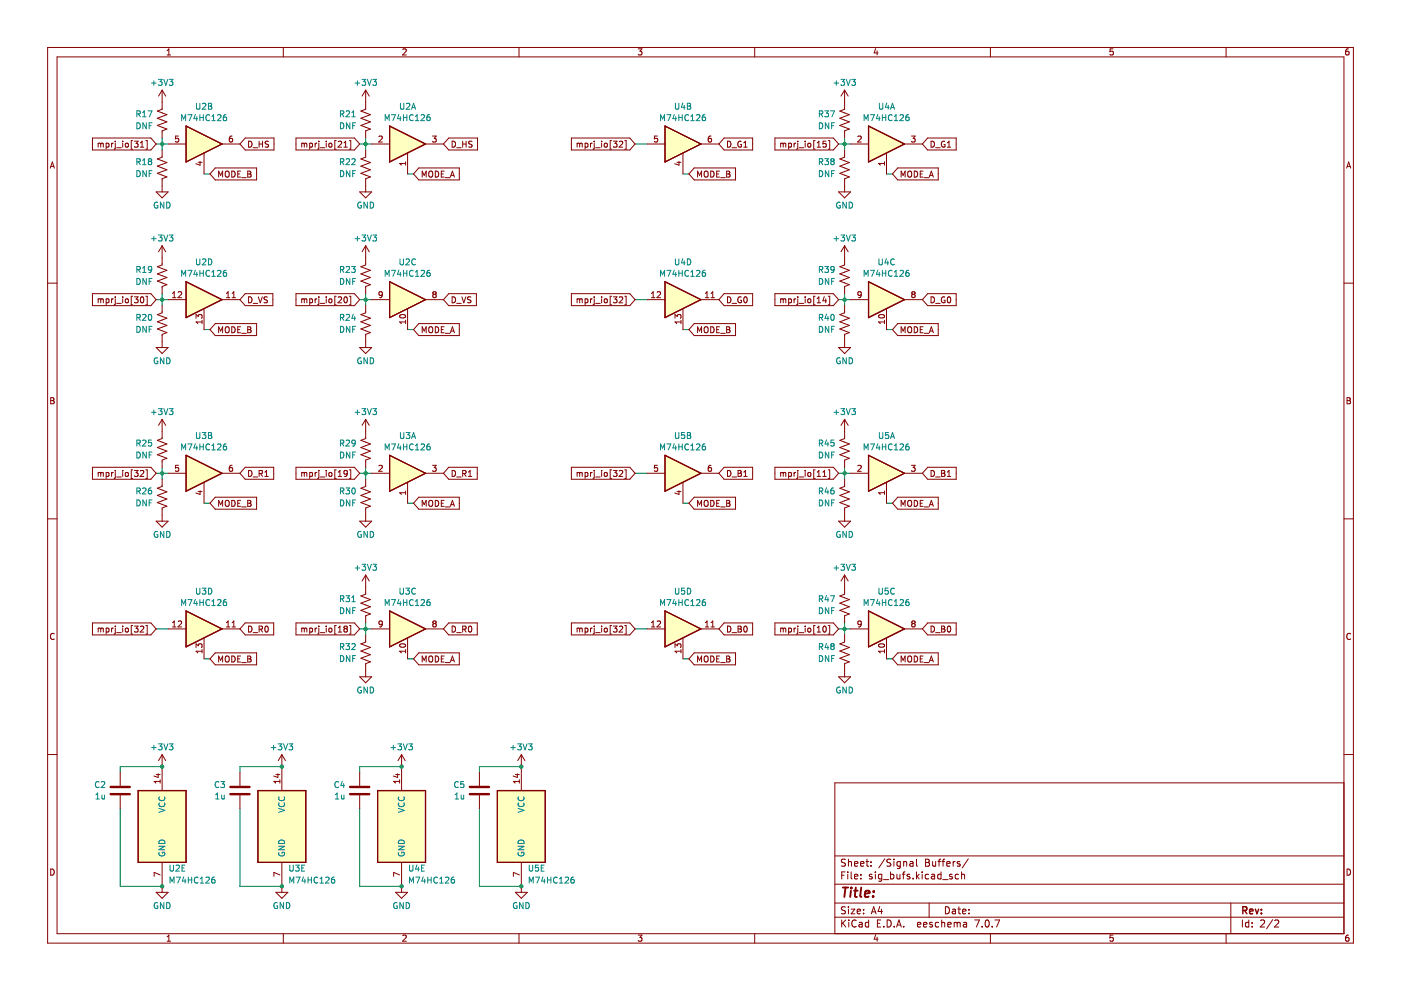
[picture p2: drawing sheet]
<svg xmlns="http://www.w3.org/2000/svg" width="297mm" height="210mm" viewBox="0 0 297 210" stroke-linecap="round" stroke-linejoin="round" font-family="sans-serif">
<g fill="none" stroke="#840000" stroke-width=".21">
<path d="M10.1 10.1h276.8v189.9h-276.8zM12.1 12.1h272.8v185.9h-272.8zM35.4 11.7h.8M35.4 10.7l.4-.3v1.3M60.1 10.1v2M85.4 10.5l.5-.1 .2 .3-.8 1h.8M110 10.1v2M135.3 10.4h.8l-.4 .5 .4 .1v.5l-.2 .2-.6-.2M160 10.1v2M185.7 10.3l-.4 .9h.8M186 10.8v.9M210 10.1v2"/>
<path d="M236 10.4h-.6l-.1 .6 .6-.1 .1 .6-.2 .2-.5-.2M260 10.1v2M285.9 10.4h-.4l-.2 .3v.7l.2 .3 .5-.2-.1-.6h-.4l-.2 .2M10.7 35.6l.4-1.3 .4 1.3M10.8 35.3h.6M285.5 35.6l.4-1.3 .5 1.3M285.6 35.3h.7M10.1 60h2M284.9 60h2M10.8 84.3h.4l.2 .3-.2 .3 .2 .2 .1 .3-.2 .2h-.5zM10.8 84.9h.4M285.6 84.3h.4l.3 .3-.3 .3 .3 .2v.3l-.2 .2h-.5z"/>
<path d="M285.6 84.9h.4M10.1 110h2M284.9 110h2M11.5 134.4a.58 .58 0 0 0-.8 .5 .58 .58 0 0 0 .8 .6M286.3 134.4a.58 .58 0 0 0-.8 .5 .58 .58 0 0 0 .8 .6M10.1 160h2M284.9 160h2M284.9 166h-107.9v32M10.8 184.3a.66 .66 0 0 1 .7 .6 .66 .66 0 0 1-.7 .7zM35.4 198.6l.4-.3v1.3M35.4 199.6h.8M60.1 198v2"/>
<path d="M85.4 198.4l.5-.1 .2 .3-.8 1h.8M110 198v2M135.3 198.3h.8l-.4 .5 .4 .1v.5l-.2 .2-.6-.2M160 198v2M177 194.5h107.9M177 191.5h107.9M177 187.5h107.9M177 181.5h107.9M178.5 185.6h.5M178.5 195.1v1.5M178.7 195.7l.6 .9M179.2 184.9h-.7v1.5"/>
<path d="M179.2 192.3h-.5l-.2 .1v.4l.6 .3 .1 .4-.2 .3-.6-.1M179.2 182.2h-.5l-.2 .1v.4l.6 .3 .1 .4-.2 .3-.6-.1M179.3 195.1l-.8 .8M179.7 184.9v.1M179.7 185.4v1M179.9 182.2v1.5M179.9 192.3v.1M179.9 192.8v1M179.9 182.8l.2-.1h.4v1M180 195.1v.1M180 195.6v1M180.5 192.8h.7l-.7 1h.7"/>
<path d="M180.5 184.9v1.2l.2 .3M181.2 185.9l.7-.2-.1-.3h-.4l-.2 .2v.7h.6M181.2 183.2l.7-.2-.1-.3h-.4l-.2 .2v.7h.6M181.5 195.2a.71 .71 0 0 0-1 .5 .71 .71 0 0 0 .7 .9l.3-.2M181.7 193.3l.8-.2-.1-.3h-.4l-.3 .2 .1 .7h.6M182.2 195.6h.5l.1 1M182.5 183.2l.7-.2-.1-.3h-.4l-.2 .2v.7h.6M182.5 186.2v.2M182.5 185.4v.2M182.8 195.9l-.5 .1-.2 .2 .2 .4 .5-.1M183.1 193.6v.2M183.1 192.8v.2"/>
<path d="M183.6 182.7h.6M183.8 182.2v1.2l.4 .3M184.2 195.6h-.5l-.2 .2 .1 .7h.6M184.2 195.1v1.5M184.7 183.5v.2M184.7 182.7v.2M184.7 193.8l.5-1.5 .5 1.5M184.9 185.4h-.4l-.2 .2 .1 .2 .5 .1v.4h-.6M184.9 193.3h.7M185.6 184.9v.1M185.6 185.4v1M185.7 198.2l-.4 .9h.8"/>
<path d="M186 198.7v.9M186 195.8h.5M186.5 192.2l-.3 1.1h.9M186.7 195.1h-.7v1.5h.7M186.9 192.8v1M187 185.4h-.5l-.3 .2 .2 .7h.6M187 185.4v1.2l-.3 .3-.4-.1M187.3 186.5h1.2M187.4 196.4v.2M187.6 182.1l-1.3 1.9M188.1 195.1a.76 .76 0 0 1 .9 .7 .76 .76 0 0 1-.9 .8zM188.8 185.4h.4l.3 .2-.1 .7h-.6"/>
<path d="M188.8 184.9v1.5M188.9 182.2h-.6l-.2 .1v.4l.6 .3 .2 .4-.3 .3-.6-.1M189.5 182.2v.1M189.5 182.7v1M189.6 196.4v.2M190.1 196.6l.5-1.5 .5 1.5M190.2 185.4v.9l.4 .1 .2-.2M190.2 196.1h.8M190.8 185.4v1M190.9 182.7h-.4l-.3 .2 .1 .7h.6M190.9 182.7v1.2l-.3 .3-.4-.1M191.3 185.4h.6"/>
<path d="M191.6 196.4v.2M191.6 182.7v1M191.6 182.8l.2-.1h.4v1M191.9 184.9l-.4 .2v1.3M192.9 185.4h-.4l-.2 .2 .1 .2 .5 .1v.4h-.6M193 182.7h.5l.1 1M193.6 186.2v.2M193.6 183l-.5 .1-.2 .2 .2 .4 .5-.1M194.3 182.2v1.2l.2 .3M194.3 184.9v1.5M194.5 185.8l.4 .6M194.5 196.1l.7-.2v-.3h-.5l-.2 .2 .1 .7h.6"/>
<path d="M194.9 185.4l-.6 .5M195.5 184.9v.1M195.5 185.4v1M195.8 196.1l.7-.2-.1-.3h-.4l-.2 .2 .1 .7h.5M196.2 182.2h.5l.3 .2-.3 .5 .3 .1 .1 .4-.3 .3h-.6zM196.2 182.9h.5M196.9 185.4h-.5l-.2 .2 .1 .7h.6M197 191.5v3M197.5 185.4h.6l.1 1M197.7 195.6h-.4l-.2 .2 .1 .2 .5 .1v.4h-.6M197.7 182.7l.1 .9 .4 .1 .2-.2M198.2 185.7l-.5 .1-.3 .2 .3 .4 .5-.1"/>
<path d="M198.4 182.7v1M198.9 182.7h.5M199 195.6h-.4l-.3 .2 .1 .7h.6M199.4 182.2l-.3 .2v1.3M199.5 185.4h-.4l-.3 .2 .1 .7h.6M199.5 184.9v1.5M199.7 195.7l.2-.1h.3l.1 1M199.7 195.1v1.5M199.7 182.7h.6M199.9 186.5h1.1M200.3 182.2l-.4 .2v1.3M200.4 192.3a.76 .76 0 0 1 .9 .7 .76 .76 0 0 1-.9 .8z"/>
<path d="M200.7 183.2l.7-.2v-.3h-.5l-.2 .2 .1 .7h.6M200.9 196.1l.8-.2-.1-.3h-.4l-.3 .2 .1 .7h.6M201.9 185.4h-.4l-.2 .2 .1 .2 .5 .1v.4h-.6M201.9 192.8h.6l.1 1M202.1 182.7v1M202.3 195.7l.4-.1 .2 .2M202.3 195.6v1M202.5 182.7l-.4 .2M202.6 193.1l-.5 .1-.2 .2 .2 .4 .5-.1M202.9 195.8l.3-.2h.3l.1 1M202.9 195.8v.8M203.1 192.8h.6"/>
<path d="M203.2 185.4h-.4l-.3 .2 .2 .7h.5M203.3 192.3v1.2l.4 .3M203.5 182.7h-.3l-.3 .2 .1 .2 .5 .1v.4h-.6M203.9 185.5l.2-.1h.3l.1 1M203.9 184.9v1.5M204.1 193.3l.7-.2-.1-.3h-.4l-.2 .2 .1 .7h.5M204.3 195.6h.6v1M204.9 195.9l-.5 .1-.2 .2 .2 .4 .5-.1M205.3 182.1l-1.3 1.9M205.4 193.6v.2M205.4 192.8v.2M206.7 195.1h1l-.7 1.5"/>
<path d="M208.2 196.4v.2M209 195.2l.2-.1a.8 .8 0 0 1 .5 .7 .8 .8 0 0 1-.5 .8l-.3-.6zM210 198v2M210.4 196.4v.2M210.9 195.1h1l-.6 1.5M236 198.3h-.6l-.1 .6 .6-.1 .1 .6-.2 .2-.5-.2M260 198v2M261 191.5v6.5M263.4 195.1v1.5M264.8 195.6h-.5l-.2 .2 .1 .7h.6M264.8 195.1v1.5M265.5 196.4v.2"/>
<path d="M265.5 195.6v.2M267.3 195.2l.5-.1 .3 .4-.9 1.1h.9M269.8 195l-1.2 1.9M270.3 195.2l.5-.1 .3 .4-.9 1.1h.9M285.6 184.3a.66 .66 0 0 1 .8 .6 .66 .66 0 0 1-.8 .7zM285.9 198.3h-.4l-.2 .3v.7l.2 .3 .5-.2-.1-.6h-.4l-.2 .2"/>
</g>
<path d="M263.5 193h.7l.2-.3-.1-.3-.8-.2v1.5M263.9 193l.5 .7M264.9 193.2l.8-.1-.1-.3-.4-.1-.3 .3 .1 .7h.6M266.2 192.7l.3 1 .4-1M267.4 193.6v.1M267.4 192.8v.2" fill="none" stroke="#840000" stroke-width=".3"/>
<path d="M178.7 188.2h1.1M179.3 188.2l-.3 2M180.4 188.8l-.1 1.4M180.5 188.2v.2M181.1 188.8h.7M181.5 188.2l-.3 1.7 .1 .2 .4 .1M182.6 188.2l-.2 1.7 .2 .3M183.4 189.5l1-.2-.1-.4h-.8l-.2 1 .3 .3 .6-.1M185.1 190v.2M185.3 188.9l-.1 .2" fill="none" stroke="#840000" stroke-width=".4"/>
<path d="M39.4 96.5l7.7 3.8-7.7 3.9z" fill="#ffffc2"/>
<path d="M39.4 96.5l7.7 3.8-7.7 3.9z" fill="none" stroke="#840000" stroke-width=".25"/>
<path d="M82.6 96.5l7.6 3.8-7.6 3.9z" fill="#ffffc2"/>
<path d="M82.6 96.5l7.6 3.8-7.6 3.9z" fill="none" stroke="#840000" stroke-width=".25"/>
<path d="M54.7 167.6h10.1v15.2h-10.1z" fill-rule="evenodd" fill="#ffffc2"/>
<path d="M54.7 167.6h10.1v15.2h-10.1z" fill="none" stroke="#840000" stroke-width=".25"/>
<path d="M80.1 167.6h10.1v15.2h-10.1z" fill-rule="evenodd" fill="#ffffc2"/>
<path d="M80.1 167.6h10.1v15.2h-10.1z" fill="none" stroke="#840000" stroke-width=".25"/>
<path d="M105.5 167.6h10.1v15.2h-10.1z" fill-rule="evenodd" fill="#ffffc2"/>
<path d="M105.5 167.6h10.1v15.2h-10.1z" fill="none" stroke="#840000" stroke-width=".25"/>
<path d="M141 129.5l7.6 3.8-7.6 3.9z" fill="#ffffc2"/>
<path d="M141 129.5l7.6 3.8-7.6 3.9z" fill="none" stroke="#840000" stroke-width=".25"/>
<path d="M184.1 129.5l7.7 3.8-7.7 3.9z" fill="#ffffc2"/>
<path d="M184.1 129.5l7.7 3.8-7.7 3.9z" fill="none" stroke="#840000" stroke-width=".25"/>
<path d="M141 96.5l7.6 3.8-7.6 3.9z" fill="#ffffc2"/>
<path d="M141 96.5l7.6 3.8-7.6 3.9z" fill="none" stroke="#840000" stroke-width=".25"/>
<path d="M184.1 96.5l7.7 3.8-7.7 3.9z" fill="#ffffc2"/>
<path d="M184.1 96.5l7.7 3.8-7.7 3.9z" fill="none" stroke="#840000" stroke-width=".25"/>
<path d="M82.6 129.5l7.6 3.8-7.6 3.9z" fill="#ffffc2"/>
<path d="M82.6 129.5l7.6 3.8-7.6 3.9z" fill="none" stroke="#840000" stroke-width=".25"/>
<path d="M29.3 167.6h10.1v15.2h-10.1z" fill-rule="evenodd" fill="#ffffc2"/>
<path d="M29.3 167.6h10.1v15.2h-10.1z" fill="none" stroke="#840000" stroke-width=".25"/>
<path d="M39.4 129.5l7.7 3.8-7.7 3.9z" fill="#ffffc2"/>
<path d="M39.4 129.5l7.7 3.8-7.7 3.9z" fill="none" stroke="#840000" stroke-width=".25"/>
<path d="M141 26.7l7.6 3.8-7.6 3.8z" fill="#ffffc2"/>
<path d="M141 26.7l7.6 3.8-7.6 3.8z" fill="none" stroke="#840000" stroke-width=".25"/>
<path d="M184.1 59.7l7.7 3.8-7.7 3.8z" fill="#ffffc2"/>
<path d="M184.1 59.7l7.7 3.8-7.7 3.8z" fill="none" stroke="#840000" stroke-width=".25"/>
<path d="M141 59.7l7.6 3.8-7.6 3.8z" fill="#ffffc2"/>
<path d="M141 59.7l7.6 3.8-7.6 3.8z" fill="none" stroke="#840000" stroke-width=".25"/>
<path d="M184.1 26.7l7.7 3.8-7.7 3.8z" fill="#ffffc2"/>
<path d="M184.1 26.7l7.7 3.8-7.7 3.8z" fill="none" stroke="#840000" stroke-width=".25"/>
<path d="M39.4 59.7l7.7 3.8-7.7 3.8z" fill="#ffffc2"/>
<path d="M39.4 59.7l7.7 3.8-7.7 3.8z" fill="none" stroke="#840000" stroke-width=".25"/>
<path d="M82.6 26.7l7.6 3.8-7.6 3.8z" fill="#ffffc2"/>
<path d="M82.6 26.7l7.6 3.8-7.6 3.8z" fill="none" stroke="#840000" stroke-width=".25"/>
<path d="M82.6 59.7l7.6 3.8-7.6 3.8z" fill="#ffffc2"/>
<path d="M82.6 59.7l7.6 3.8-7.6 3.8z" fill="none" stroke="#840000" stroke-width=".25"/>
<path d="M39.4 26.7l7.7 3.8-7.7 3.8z" fill="#ffffc2"/>
<g fill="none" stroke="#840000" stroke-width=".25">
<path d="M39.4 26.7l7.7 3.8-7.7 3.8zM82.6 26.7l7.6 3.8-7.6 3.8zM141 26.7l7.6 3.8-7.6 3.8zM184.1 26.7l7.7 3.8-7.7 3.8zM39.4 59.7l7.7 3.8-7.7 3.8zM82.6 59.7l7.6 3.8-7.6 3.8zM141 59.7l7.6 3.8-7.6 3.8zM184.1 59.7l7.7 3.8-7.7 3.8zM39.4 96.5l7.7 3.8-7.7 3.9zM82.6 96.5l7.6 3.8-7.6 3.9zM141 96.5l7.6 3.8-7.6 3.9zM184.1 96.5l7.7 3.8-7.7 3.9z"/>
<path d="M39.4 129.5l7.7 3.8-7.7 3.9zM82.6 129.5l7.6 3.8-7.6 3.9zM141 129.5l7.6 3.8-7.6 3.9zM184.1 129.5l7.7 3.8-7.7 3.9zM29.3 167.6h10.1v15.2h-10.1zM54.7 167.6h10.1v15.2h-10.1zM80.1 167.6h10.1v15.2h-10.1zM105.5 167.6h10.1v15.2h-10.1z"/>
</g>
<g fill="none" stroke="#008400" stroke-width=".21">
<path d="M33.1 30.5h2.5M34.4 29.3v2.5M43.3 36.9h1.2M76.3 30.5h2.5M77.5 29.3v2.5M86.4 36.9h1.3M134.6 30.5h2.6M144.8 36.9h1.3M177.8 30.5h2.5M179.1 29.3v2.5M188 36.9h1.2M33.1 63.5h2.5"/>
<path d="M34.4 62.3v2.5M43.3 69.9h1.2M76.3 63.5h2.5M77.5 62.3v2.5M86.4 69.9h1.3M134.6 63.5h2.6M144.8 69.9h1.3M177.8 63.5h2.5M179.1 62.3v2.5M188 69.9h1.2M34.4 99.1v2.5M77.5 99.1v2.5"/>
<path d="M179.1 99.1v2.5M33.1 100.3h2.5M43.3 106.7h1.2M76.3 100.3h2.5M86.4 106.7h1.3M134.6 100.3h2.6M144.8 106.7h1.3M177.8 100.3h2.5M188 106.7h1.2M33.1 133.3h2.5M43.3 139.7h1.2M76.3 133.3h2.5"/>
<path d="M77.5 132.1v2.5M86.4 139.7h1.3M134.6 133.3h2.6M144.8 139.7h1.3M177.8 133.3h2.5M179.1 132.1v2.5M188 139.7h1.2M25.5 171.4v16.5h8.9M34.4 162.5h-8.9v1.3M50.9 171.4v16.5h8.9M59.8 162.5h-8.9v1.3M76.3 171.4v16.5h8.8"/>
<path d="M85.1 162.5h-8.8v1.3M101.6 171.4v16.5h8.9M110.5 162.5h-8.9v1.3"/>
</g>
<g fill="none" stroke="#840000" stroke-width=".21">
<path d="M34.4 19.1v4.1l-1 .4 2 .7-2 .8 2 .7-2 .8 2 .8-1 .3v1.6M34.4 19.1l-.8 1.3M34.4 19.1l.7 1.3M77.5 19.1v4.1l-1 .4 2 .7-2 .8 2 .7-2 .8 2 .8-1 .3v1.6M77.5 19.1l-.7 1.3M77.5 19.1l.8 1.3M179.1 19.1v4.1l-1 .4 2 .7-2 .8 2 .7-2 .8 2 .8-1 .3v1.6M179.1 19.1l-.8 1.3M179.1 19.1l.7 1.3M19.6 29.3h12.4l1.1 1.2-1.1 1.3h-12.4zM20.8 30.4v.8M20.8 30.5l.4-.1 .2 .1"/>
<path d="M21.4 30.5v.7M21.4 30.5l.1-.1h.3l.1 .8M22.5 30.4v1.2M22.5 30.4h.4l.2 .2-.1 .5h-.5M23.7 30.4v.8M24 30.4l-.3 .2M24.4 29.9v.2M24.4 30.4v1l-.2 .2M24.7 31.3h1M26 29.9v.2M26 30.4v.8M26.6 30.5l.2-.1 .4 .1-.1 .6h-.5z"/>
<path d="M28.1 29.8h-.3v1.8h.3M28.5 29.9h.8l-.4 .5 .3 .1v.6l-.2 .1-.5-.1M29.8 31.2h.7M29.8 30.3l.3-.4v1.3M30.9 29.8h.3v1.8h-.3M34.4 31.8v1.5l-1 .4 2 .8-2 .7 2 .8-2 .8 2 .7-1 .4v2.8M35.6 30.5h3.8M37.8 28.8h-.6v.7l.6-.1v.6l-.1 .1-.5-.1M42 34.4h.8M42.4 34.2v.8l-.9-.3M43.3 32.4v4.5M45.6 35.6h8.8v2.5h-8.8l-1.1-1.2z"/>
<path d="M46.4 37.5v-1.2l.4 .9 .4-.9v1.2M47.1 30.5h3.8M47.8 36.5l.2-.2a.43 .43 0 0 1 .6 .4v.4a.42 .42 0 0 1-.4 .5 .42 .42 0 0 1-.5-.5zM49.1 36.3a.64 .64 0 0 1 .8 .6 .64 .64 0 0 1-.8 .6zM49.2 28.8l-.4 .1-.1 .2-.1 .8 .2 .2 .5-.1-.1-.6-.4-.1-.2 .3M50.4 36.9h.4M51 36.3h-.6v1.2h.6M51.3 37.7h.9M52 29.3h6.1v2.5h-6.1l-1.1-1.3zM52.5 36.3h.4l.3 .2-.3 .4 .3 .1v.3l-.2 .2h-.5zM52.5 36.9h.4M52.7 29.9a.64 .64 0 0 1 .7 .7 .64 .64 0 0 1-.7 .6z"/>
<path d="M53.7 31.3h.9M54.9 29.9v1.3M54.9 30.5h.8M55.7 29.9v1.3M56.9 30l-.6 .1v.3l.5 .3 .1 .3-.2 .2-.5-.1M62.8 29.3h12.3l1.2 1.2-1.2 1.3h-12.3zM64 30.4v.8M64 30.5l.3-.1 .2 .1M64.5 30.5v.7M64.5 30.5l.2-.1h.3l.1 .8M65.7 30.4v1.2M65.7 30.4h.3l.3 .2-.2 .5h-.4"/>
<path d="M66.8 30.4v.8M67.2 30.4l-.4 .2M67.6 29.9v.2M67.6 30.4v1l-.2 .2M67.9 31.3h1M69.2 29.9v.2M69.2 30.4v.8M69.8 30.5l.2-.1 .3 .1v.6h-.5zM71.3 29.8h-.3v1.8h.3M71.7 30.1l.5-.2 .2 .4-.8 .9h.8M72.9 31.2h.7M72.9 30.3l.4-.4v1.3"/>
<path d="M74.1 29.8h.3v1.8h-.3M77.5 31.8v1.5l-1 .4 2 .8-2 .7 2 .8-2 .8 2 .7-1 .4v2.8M78.8 30.5h3.8M80.3 29l.5-.2 .3 .4-.8 .9h.8M86 34.3v.7M86 34.7h-1.3l.4 .3M86.4 32.4v4.5M88.8 35.6h8.6v2.5h-8.6l-1.1-1.2zM89.5 37.5v-1.2l.4 .9 .5-.9v1.2M90.2 30.5h3.8M91 36.5l.2-.2a.43 .43 0 0 1 .5 .4v.4a.42 .42 0 0 1-.4 .5 .42 .42 0 0 1-.4-.5zM91.7 28.8h.8l-.4 .5 .3 .2v.5l-.2 .1-.5-.1"/>
<path d="M92.3 36.3a.64 .64 0 0 1 .7 .6 .64 .64 0 0 1-.7 .6zM93.6 36.9h.4M94.2 36.3h-.6v1.2h.6M94.4 37.7h1M95.1 29.3h6.1v2.5h-6.1l-1.1-1.3zM95.5 37.5l.4-1.2 .4 1.2M95.6 37.2h.6M95.9 29.9a.64 .64 0 0 1 .7 .7 .64 .64 0 0 1-.7 .6zM96.8 31.3h1M98.1 29.9v1.3M98.1 30.5h.7M98.8 29.9v1.3"/>
<path d="M100.1 30l-.7 .1v.3l.6 .3 .1 .3-.3 .2-.4-.1M121.1 29.3h12.4l1.1 1.2-1.1 1.3h-12.4zM122.4 30.4v.8M122.4 30.5l.3-.1 .2 .1M122.9 30.5v.7M122.9 30.5l.2-.1h.3v.8M124.1 30.4v1.2M124.1 30.4h.3l.3 .2-.2 .5h-.4M125.2 30.4v.8M125.6 30.4l-.4 .2M126 29.9v.2M126 30.4v1l-.3 .2"/>
<path d="M126.3 31.3h1M127.6 29.9v.2M127.6 30.4v.8M128.2 30.5l.1-.1 .4 .1-.1 .6h-.4zM129.7 29.8h-.3v1.8h.3M130 29.9h.8l-.4 .5 .4 .1v.6l-.2 .1-.6-.1M131.3 30.1l.5-.2 .2 .4-.8 .9h.8M132.5 29.8h.3v1.8h-.3M137.2 30.5h3.8M139.4 28.8h-.6l-.1 .7 .6-.1 .1 .6-.2 .1-.5-.1M143.5 34.4h.9M144 34.2v.8l-.9-.3"/>
<path d="M144.8 32.4v4.5M147.2 35.6h8.7v2.5h-8.7l-1.1-1.2zM147.9 37.5v-1.2l.4 .9 .4-.9v1.2M148.6 30.5h3.8M149.4 36.5l.2-.2a.43 .43 0 0 1 .5 .4v.4a.42 .42 0 0 1-.4 .5 .42 .42 0 0 1-.4-.5zM150.7 36.3a.64 .64 0 0 1 .7 .6 .64 .64 0 0 1-.7 .6zM150.8 28.8l-.4 .1-.2 .2-.1 .8 .3 .2 .4-.1v-.6l-.4-.1-.3 .3M151.9 36.9h.5M152.6 36.3h-.7v1.2h.7M152.8 37.7h1M153.5 29.3h6.1v2.5h-6.1l-1.1-1.3zM154.1 36.3h.4l.2 .2-.2 .4 .2 .1 .1 .3-.3 .2h-.4z"/>
<path d="M154.1 36.9h.4M154.2 29.9a.64 .64 0 0 1 .8 .7 .64 .64 0 0 1-.8 .6zM155.2 31.3h1M157.1 30a.58 .58 0 0 0-.7 .6 .58 .58 0 0 0 .8 .5v-.4h-.2M157.7 30.3l.4-.4v1.3M157.7 31.2h.7M164.3 29.3h12.4l1.1 1.2-1.1 1.3h-12.4zM165.5 30.4v.8M165.5 30.5l.4-.1 .2 .1M166.1 30.5v.7M166.1 30.5l.1-.1h.3l.1 .8M167.2 30.4h.4l.2 .2-.1 .5h-.5"/>
<path d="M167.2 30.4v1.2M168.4 30.4v.8M168.7 30.4l-.3 .2M169.1 29.9v.2M169.1 30.4v1l-.2 .2M169.4 31.3h1M170.7 29.9v.2M170.7 30.4v.8M171.4 30.4h.3l.2 .2v.4l-.2 .2-.4-.2zM172.8 29.8h-.3v1.8h.3M173.3 30.3l.3-.4v1.3M173.3 31.2h.7"/>
<path d="M175.1 29.9h-.6v.6h.6v.6l-.2 .1-.4-.1M175.6 29.8h.3v1.8h-.3M179.1 31.8v1.5l-1 .4 2 .8-2 .7 2 .8-2 .8 2 .7-1 .4v2.8M180.3 30.5h3.8M181.9 29l.5-.2 .2 .4-.8 .9h.8M187.5 34.3v.7M187.5 34.7h-1.2l.3 .3M188 32.4v4.5M190.3 35.6h8.6v2.5h-8.6l-1.1-1.2zM191.1 37.5v-1.2l.4 .9 .4-.9v1.2M191.8 30.5h3.8M192.5 36.5l.2-.2a.43 .43 0 0 1 .6 .4v.4a.42 .42 0 0 1-.4 .5 .42 .42 0 0 1-.5-.5z"/>
<path d="M193.2 28.8h.8l-.4 .5 .4 .2v.5l-.2 .1-.6-.1M193.8 36.3a.64 .64 0 0 1 .8 .6 .64 .64 0 0 1-.8 .6zM195.1 36.9h.4M195.7 36.3h-.6v1.2h.6M196 37.7h.9M196.7 29.3h6v2.5h-6l-1.1-1.3zM197 37.5l.5-1.2 .4 1.2M197.2 37.2h.6M197.4 29.9a.64 .64 0 0 1 .7 .7 .64 .64 0 0 1-.7 .6zM198.4 31.3h.9M200.3 30a.58 .58 0 0 0-.7 .6 .58 .58 0 0 0 .8 .5v-.4h-.3M200.8 30.3l.4-.4v1.3"/>
<path d="M200.8 31.2h.8M33.1 40.7h2.5l-1.2 1.3zM34.4 52.1v4.1l-1 .4 2 .7-2 .8 2 .7-2 .8 2 .8-1 .3v1.6M34.4 52.1l-.8 1.3M34.4 52.1l.7 1.3M76.3 40.7h2.5l-1.3 1.3zM77.5 52.1v4.1l-1 .4 2 .7-2 .8 2 .7-2 .8 2 .8-1 .3v1.6M77.5 52.1l-.7 1.3M77.5 52.1l.8 1.3M177.8 40.7h2.5l-1.2 1.3zM179.1 52.1v4.1l-1 .4 2 .7-2 .8 2 .7-2 .8 2 .8-1 .3v1.6M179.1 52.1l-.8 1.3"/>
<path d="M179.1 52.1l.7 1.3M19.6 62.3h12.4l1.1 1.2-1.1 1.3h-12.4zM20.8 63.5l.4-.1 .2 .1M20.8 63.4v.8M21.4 63.5l.1-.1h.3l.1 .8M21.4 63.5v.7M22.5 63.4h.4l.2 .2-.1 .5h-.5M22.5 63.4v1.2M23.7 63.4v.8M24 63.4l-.3 .2M24.4 63.4v1l-.2 .2M24.4 62.9v.2"/>
<path d="M24.7 64.3h1M26 62.9v.2M26 63.4v.8M26.6 63.5l.2-.1 .4 .1-.1 .6h-.5zM28.1 62.8h-.3v1.8h.3M28.5 62.9h.8l-.4 .5 .3 .1v.6l-.2 .1-.5-.1M29.9 63.1l.2-.2a.68 .68 0 0 1 .4 .7 .68 .68 0 0 1-.4 .6l-.3-.5zM30.9 62.8h.3v1.8h-.3M33.1 73.7h2.5l-1.2 1.3zM34.4 64.8v1.5l-1 .4 2 .8-2 .7 2 .8-2 .8 2 .7-1 .4v2.8M35.6 63.5h3.8M36.6 62.2l.3-.4v1.3"/>
<path d="M36.6 63.1h.7M37.8 62l.5-.2 .2 .4-.8 .9h.8M41.6 67.5v-.8l.5 .4 .1-.3h.5l.1 .1-.1 .6M42.8 67.9v.7M42.8 68.3h-1.2l.3 .3M43.3 65.4v4.5M45.6 68.6h8.8v2.6h-8.8l-1.1-1.3zM46.4 70.6v-1.3l.4 .9 .4-.9v1.3M47.1 63.5h3.8M47.8 69.5l.2-.2a.43 .43 0 0 1 .6 .4v.4a.42 .42 0 0 1-.4 .5 .42 .42 0 0 1-.5-.5zM48 62.2l.4-.4v1.3M48 63.1h.7"/>
<path d="M49.1 69.3a.64 .64 0 0 1 .8 .6 .64 .64 0 0 1-.8 .7zM49.2 62.2l.4-.4v1.3M49.2 63.1h.7M50.4 69.9h.4M51 69.3h-.6v1.3h.6M51.3 70.7h.9M52 62.3h5.9v2.5h-5.9l-1.1-1.3zM52.5 69.3h.4l.3 .2-.3 .4 .3 .1v.3l-.2 .3h-.5zM52.5 69.9h.4M52.7 62.9a.64 .64 0 0 1 .7 .7 .64 .64 0 0 1-.7 .6zM53.7 64.3h.9M54.8 62.9l.4 1.3 .4-1.3"/>
<path d="M56.7 63l-.7 .1v.3l.6 .3 .1 .3-.2 .2-.5-.1M62.8 62.3h12.3l1.2 1.2-1.2 1.3h-12.3zM64 63.4v.8M64 63.5l.3-.1 .2 .1M64.5 63.5l.2-.1h.3l.1 .8M64.5 63.5v.7M65.7 63.4h.3l.3 .2-.2 .5h-.4M65.7 63.4v1.2M66.8 63.4v.8M67.2 63.4l-.4 .2M67.6 62.9v.2M67.6 63.4v1l-.2 .2"/>
<path d="M67.9 64.3h1M69.2 62.9v.2M69.2 63.4v.8M69.8 63.5l.2-.1 .3 .1v.6h-.5zM71.3 62.8h-.3v1.8h.3M71.7 63.1l.5-.2 .2 .4-.8 .9h.8M73.1 63l.1-.1a.68 .68 0 0 1 .5 .7 .68 .68 0 0 1-.5 .6 .84 .84 0 0 1-.1-1.2zM74.1 62.8h.3v1.8h-.3M76.3 73.7h2.5l-1.3 1.3zM77.5 64.8v1.5l-1 .4 2 .8-2 .7 2 .8-2 .8 2 .7-1 .4v2.8M78.8 63.5h3.8M81.1 62.4l-.3 .2h-.3l-.1-.6 .4-.2 .3 .3-.1 .7-.2 .3h-.3"/>
<path d="M84.8 66.9a.75 .75 0 0 1 1.2 .2 .72 .72 0 0 1-1.3-.1zM86 67.9v.7M86 68.3h-1.3l.4 .3M86.4 65.4v4.5M88.8 68.6h8.6v2.6h-8.6l-1.1-1.3zM89.5 70.6v-1.3l.4 .9 .5-.9v1.3M90.2 63.5h3.8M91 69.5l.2-.2a.43 .43 0 0 1 .5 .4v.4a.42 .42 0 0 1-.4 .5 .42 .42 0 0 1-.4-.5zM92 62.4l-.2-.2 .2-.4h.2l.3 .3-.3 .3M92 62.4l-.2 .2v.4l.2 .1h.4l.1-.2v-.3l-.3-.2M92 62.4h.2M92.3 69.3a.64 .64 0 0 1 .7 .6 .64 .64 0 0 1-.7 .7z"/>
<path d="M93.6 69.9h.4M94.2 69.3h-.6v1.3h.6M94.4 70.7h1M95.1 62.3h5.9v2.5h-5.9l-1.1-1.3zM95.5 70.6l.4-1.3 .4 1.3M95.6 70.2h.6M95.9 62.9a.64 .64 0 0 1 .7 .7 .64 .64 0 0 1-.7 .6zM96.8 64.3h1M97.9 62.9l.4 1.3 .5-1.3M99.8 63l-.6 .1v.3l.5 .3 .1 .3-.2 .2-.5-.1M121.1 62.3h12.4l1.1 1.2-1.1 1.3h-12.4zM122.4 63.5l.3-.1 .2 .1"/>
<path d="M122.4 63.4v.8M122.9 63.5l.2-.1h.3v.8M122.9 63.5v.7M124.1 63.4h.3l.3 .2-.2 .5h-.4M124.1 63.4v1.2M125.2 63.4v.8M125.6 63.4l-.4 .2M126 63.4v1l-.3 .2M126 62.9v.2M126.3 64.3h1M127.6 62.9v.2M127.6 63.4v.8"/>
<path d="M128.2 63.5l.1-.1 .4 .1-.1 .6h-.4zM129.7 62.8h-.3v1.8h.3M130 62.9h.8l-.4 .5 .4 .1v.6l-.2 .1-.6-.1M131.3 63.1l.5-.2 .2 .4-.8 .9h.8M132.5 62.8h.3v1.8h-.3M137.2 63.5h3.8M138.1 62.2l.4-.4v1.3M138.1 63.1h.7M139.3 62l.5-.2 .3 .4-.8 .9h.8M143.1 67.5v-.8l.5 .4 .1-.3h.6l.1 .1-.1 .6M144.4 67.9v.7M144.4 68.3h-1.3l.4 .3"/>
<path d="M144.8 65.4v4.5M147.2 68.6h8.7v2.6h-8.7l-1.1-1.3zM147.9 70.6v-1.3l.4 .9 .4-.9v1.3M148.6 63.5h3.8M149.4 69.5l.2-.2a.43 .43 0 0 1 .5 .4v.4a.42 .42 0 0 1-.4 .5 .42 .42 0 0 1-.4-.5zM149.5 62.2l.4-.4v1.3M149.5 63.1h.8M150.7 69.3a.64 .64 0 0 1 .7 .6 .64 .64 0 0 1-.7 .7zM150.8 62.2l.3-.4v1.3M150.8 63.1h.7M151.9 69.9h.5M152.6 69.3h-.7v1.3h.7"/>
<path d="M152.8 70.7h1M153.5 62.3h6.1v2.5h-6.1l-1.1-1.3zM154.1 69.3h.4l.2 .2-.2 .4 .2 .1 .1 .3-.3 .3h-.4zM154.1 69.9h.4M154.2 62.9a.64 .64 0 0 1 .8 .7 .64 .64 0 0 1-.8 .6zM155.2 64.3h1M157.1 63a.58 .58 0 0 0-.7 .6 .58 .58 0 0 0 .8 .5v-.4h-.2M157.8 63.1l.2-.2a.68 .68 0 0 1 .4 .7 .68 .68 0 0 1-.4 .6l-.3-.5zM164.3 62.3h12.4l1.1 1.2-1.1 1.3h-12.4zM165.5 63.5l.4-.1 .2 .1M165.5 63.4v.8M166.1 63.5l.1-.1h.3l.1 .8"/>
<path d="M166.1 63.5v.7M167.2 63.4h.4l.2 .2-.1 .5h-.5M167.2 63.4v1.2M168.4 63.4v.8M168.7 63.4l-.3 .2M169.1 63.4v1l-.2 .2M169.1 62.9v.2M169.4 64.3h1M170.7 62.9v.2M170.7 63.4v.8M171.3 63.5l.2-.1 .4 .1-.1 .6h-.5zM172.8 62.8h-.3v1.8h.3"/>
<path d="M173.3 64.2h.7M173.3 63.3l.3-.4v1.3M174.8 62.9l-.3 .9h.7M175.1 63.4v.8M175.6 62.8h.3v1.8h-.3M177.8 73.7h2.5l-1.2 1.3zM179.1 64.8v1.5l-1 .4 2 .8-2 .7 2 .8-2 .8 2 .7-1 .4v2.8M180.3 63.5h3.8M182.6 62.4l-.2 .2h-.4l-.1-.6 .5-.2 .2 .3-.1 .7-.1 .3h-.4M186.3 66.9a.75 .75 0 0 1 1.2 .2 .72 .72 0 0 1-1.2-.1zM187.5 67.9v.7M187.5 68.3h-1.2l.3 .3"/>
<path d="M188 65.4v4.5M190.3 68.6h8.6v2.6h-8.6l-1.1-1.3zM191.1 70.6v-1.3l.4 .9 .4-.9v1.3M191.8 63.5h3.8M192.5 69.5l.2-.2a.43 .43 0 0 1 .6 .4v.4a.42 .42 0 0 1-.4 .5 .42 .42 0 0 1-.5-.5zM193.5 62.4l-.2-.2 .2-.4h.3l.2 .3-.2 .3M193.5 62.4l-.2 .2 .1 .4 .1 .1h.4l.1-.2v-.3l-.2-.2M193.5 62.4h.3M193.8 69.3a.64 .64 0 0 1 .8 .6 .64 .64 0 0 1-.8 .7zM195.1 69.9h.4M195.7 69.3h-.6v1.3h.6M196 70.7h.9"/>
<path d="M196.7 62.3h6v2.5h-6l-1.1-1.3zM197 70.6l.5-1.3 .4 1.3M197.2 70.2h.6M197.4 62.9a.64 .64 0 0 1 .7 .7 .64 .64 0 0 1-.7 .6zM198.4 64.3h.9M200.3 63a.58 .58 0 0 0-.7 .6 .58 .58 0 0 0 .8 .5v-.4h-.3M201 63l.1-.1a.68 .68 0 0 1 .5 .7 .68 .68 0 0 1-.5 .6 .84 .84 0 0 1-.1-1.2zM19.6 99.1h12.4l1.1 1.2-1.1 1.3h-12.4zM24.4 99.7v.2M26 99.7v.2M28.1 99.6h-.3v1.8h.3M28.5 99.7h.8l-.4 .5 .3 .1v.6l-.2 .1-.5-.1"/>
<path d="M29.8 99.9l.4-.2 .3 .4-.8 .9h.8M30.9 99.6h.3v1.8h-.3M34.4 88.9v4.1l-1 .4 2 .7-2 .8 2 .7-2 .8 2 .8-1 .4v1.5M34.4 88.9l-.8 1.3M34.4 88.9l.7 1.3M37.8 98.7h-.6v.6l.6-.1v.6l-.1 .1-.5-.1M49.2 98.7h-.4l-.1 .3-.1 .7 .2 .2 .5-.1-.1-.6-.4-.1-.2 .3M52 99.1h6v2.5h-6l-1.1-1.3zM52.7 99.7a.64 .64 0 0 1 .7 .7 .64 .64 0 0 1-.7 .6zM62.8 99.1h12.3l1.2 1.2-1.2 1.3h-12.3zM67.6 99.7v.2M69.2 99.7v.2"/>
<path d="M71.3 99.6h-.3v1.8h.3M74.1 99.6h.3v1.8h-.3M77.5 88.9v4.1l-1 .4 2 .7-2 .8 2 .7-2 .8 2 .8-1 .4v1.5M77.5 88.9l-.7 1.3M77.5 88.9l.8 1.3M80.3 98.8l.5-.1 .3 .3-.8 .9h.8M91.7 98.7h.8l-.4 .4 .3 .2v.5l-.2 .1-.5-.1M95.1 99.1h6.1v2.5h-6.1l-1.1-1.3zM95.9 99.7a.64 .64 0 0 1 .7 .7 .64 .64 0 0 1-.7 .6zM121.1 99.1h12.4l1.1 1.2-1.1 1.3h-12.4zM126 99.7v.2M127.6 99.7v.2"/>
<path d="M129.7 99.6h-.3v1.8h.3M130 99.7h.8l-.4 .5 .4 .1v.6l-.2 .1-.6-.1M131.3 99.9l.5-.2 .2 .4-.8 .9h.8M132.5 99.6h.3v1.8h-.3M139.4 98.7h-.6l-.1 .6 .6-.1 .1 .6-.2 .1-.5-.1M150.8 98.7h-.4l-.2 .3-.1 .7 .3 .2 .4-.1v-.6l-.4-.1-.3 .3M153.5 99.1h6.1v2.5h-6.1l-1.1-1.3zM154.2 99.7a.64 .64 0 0 1 .8 .7 .64 .64 0 0 1-.8 .6zM156.5 99.7h.4l.2 .3-.2 .3 .2 .2 .1 .3-.2 .2h-.5zM164.3 99.1h12.4l1.1 1.2-1.1 1.3h-12.4zM169.1 99.7v.2M170.7 99.7v.2"/>
<path d="M172.8 99.6h-.3v1.8h.3M175.6 99.6h.3v1.8h-.3M179.1 88.9v4.1l-1 .4 2 .7-2 .8 2 .7-2 .8 2 .8-1 .4v1.5M179.1 88.9l-.8 1.3M179.1 88.9l.7 1.3M181.9 98.8l.5-.1 .2 .3-.8 .9h.8M193.2 98.7h.8l-.4 .4 .4 .2v.5l-.2 .1-.6-.1M196.7 99.1h6v2.5h-6l-1.1-1.3zM197.4 99.7a.64 .64 0 0 1 .7 .7 .64 .64 0 0 1-.7 .6zM199.6 99.7h.5l.2 .3-.2 .3 .2 .2 .1 .3-.3 .2h-.5zM20.8 100.3l.4-.1 .2 .1M20.8 100.2v.8"/>
<path d="M21.4 100.3l.1-.1h.3l.1 .8M21.4 100.3v.7M22.5 100.2h.4l.2 .2-.1 .6h-.5M22.5 100.2v1.2M23.7 100.2v.8M24 100.2l-.3 .2M24.4 100.2v1.1l-.2 .1M24.7 101.1h1M26 100.2v.8M26.7 100.2h.3l.2 .2v.4l-.2 .2-.4-.2zM33.1 110.5h2.5l-1.2 1.3zM34.4 101.6v1.5l-1 .4 2 .8-2 .7 2 .8-2 .8 2 .7-1 .4v2.8"/>
<path d="M35.6 100.3h3.8M42 104.2h.8M42.4 104v.8l-.9-.3M43.3 102.2v4.5M45.6 105.4h8.8v2.6h-8.8l-1.1-1.3zM46.4 107.4v-1.3l.4 .9 .4-.9v1.3M47.1 100.3h3.8M47.8 106.3l.2-.2a.43 .43 0 0 1 .6 .4v.4a.42 .42 0 0 1-.4 .5 .42 .42 0 0 1-.5-.5zM49.1 106.1a.64 .64 0 0 1 .8 .6 .64 .64 0 0 1-.8 .7zM50.4 106.7h.4M51 106.1h-.6v1.3h.6M51.3 107.5h.9"/>
<path d="M52.5 106.1h.4l.3 .2-.3 .4 .3 .1v.3l-.2 .3h-.5zM52.5 106.7h.4M53.7 101.1h.9M54.9 100.4l.6-.1 .1-.4-.7-.2v1.3M55.2 100.4l.5 .6M56.1 101h.8M56.1 100.1l.4-.4v1.3M64 100.2v.8M64 100.3l.3-.1 .2 .1M64.5 100.3v.7M64.5 100.3l.2-.1h.3l.1 .8M65.7 100.2v1.2"/>
<path d="M65.7 100.2h.3l.3 .2-.2 .6h-.4M66.8 100.2v.8M67.2 100.2l-.4 .2M67.6 100.2v1.1l-.2 .1M67.9 101.1h1M69.2 100.2v.8M69.8 100.3l.2-.1 .3 .1v.7l-.5-.1zM71.7 101h.7M71.7 100.1l.4-.4v1.3M73.6 100.3l-.2 .2h-.4v-.6l.4-.2 .2 .3v.7l-.2 .3h-.4M76.3 110.5h2.5l-1.3 1.3zM77.5 101.6v1.5l-1 .4 2 .8-2 .7 2 .8-2 .8 2 .7-1 .4v2.8"/>
<path d="M78.8 100.3h3.8M86 104.1v.7M86 104.5h-1.3l.4 .3M86.4 102.2v4.5M88.8 105.4h8.6v2.6h-8.6l-1.1-1.3zM89.5 107.4v-1.3l.4 .9 .5-.9v1.3M90.2 100.3h3.8M91 106.3l.2-.2a.43 .43 0 0 1 .5 .4v.4a.42 .42 0 0 1-.4 .5 .42 .42 0 0 1-.4-.5zM92.3 106.1a.64 .64 0 0 1 .7 .6 .64 .64 0 0 1-.7 .7zM93.6 106.7h.4M94.2 106.1h-.6v1.3h.6M94.4 107.5h1"/>
<path d="M95.5 107.4l.4-1.3 .4 1.3M95.6 107h.6M96.8 101.1h1M98.1 100.4l.6-.1 .1-.4-.7-.2v1.3M98.4 100.4l.4 .6M99.3 101h.7M99.3 100.1l.4-.4v1.3M122.4 100.3l.3-.1 .2 .1M122.4 100.2v.8M122.9 100.3l.2-.1h.3v.8M122.9 100.3v.7M124.1 100.2h.3l.3 .2-.2 .6h-.4"/>
<path d="M124.1 100.2v1.2M125.2 100.2v.8M125.6 100.2l-.4 .2M126 100.2v1.1l-.3 .1M126.3 101.1h1M127.6 100.2v.8M128.2 100.2h.3l.3 .2v.4l-.3 .2-.4-.2zM137.2 100.3h3.8M143.5 104.2h.9M144 104v.8l-.9-.3M144.8 102.2v4.5M147.2 105.4h8.7v2.6h-8.7l-1.1-1.3z"/>
<path d="M147.9 107.4v-1.3l.4 .9 .4-.9v1.3M148.6 100.3h3.8M149.4 106.3l.2-.2a.43 .43 0 0 1 .5 .4v.4a.42 .42 0 0 1-.4 .5 .42 .42 0 0 1-.4-.5zM150.7 106.1a.64 .64 0 0 1 .7 .6 .64 .64 0 0 1-.7 .7zM151.9 106.7h.5M152.6 106.1h-.7v1.3h.7M152.8 107.5h1M154.1 106.1h.4l.2 .2-.2 .4 .2 .1 .1 .3-.3 .3h-.4zM154.1 106.7h.4M155.2 101.1h1M156.5 100.3h.4M157.7 101h.7"/>
<path d="M157.7 100.1l.4-.4v1.3M165.5 100.3l.4-.1 .2 .1M165.5 100.2v.8M166.1 100.3l.1-.1h.3l.1 .8M166.1 100.3v.7M167.2 100.2h.4l.2 .2-.1 .6h-.5M167.2 100.2v1.2M168.4 100.2v.8M168.7 100.2l-.3 .2M169.1 100.2v1.1l-.2 .1M169.4 101.1h1M170.7 100.2v.8"/>
<path d="M171.3 100.3l.2-.1 .4 .1-.1 .7-.5-.1zM173.3 101h.7M173.3 100.1l.3-.4v1.3M174.5 101h.7M174.5 100.1l.3-.4v1.3M177.8 110.5h2.5l-1.2 1.3zM179.1 101.6v1.5l-1 .4 2 .8-2 .7 2 .8-2 .8 2 .7-1 .4v2.8M180.3 100.3h3.8M187.5 104.5h-1.2l.3 .3M187.5 104.1v.7M188 102.2v4.5M190.3 105.4h8.6v2.6h-8.6l-1.1-1.3z"/>
<path d="M191.1 107.4v-1.3l.4 .9 .4-.9v1.3M191.8 100.3h3.8M192.5 106.3l.2-.2a.43 .43 0 0 1 .6 .4v.4a.42 .42 0 0 1-.4 .5 .42 .42 0 0 1-.5-.5zM193.8 106.1a.64 .64 0 0 1 .8 .6 .64 .64 0 0 1-.8 .7zM195.1 106.7h.4M195.7 106.1h-.6v1.3h.6M196 107.5h.9M197 107.4l.5-1.3 .4 1.3M197.2 107h.6M198.4 101.1h.9M199.6 100.3h.5M200.8 101h.8"/>
<path d="M200.8 100.1l.4-.4v1.3M19.6 132.1h12.4l1.1 1.2-1.1 1.3h-12.4zM20.8 133.3l.4-.1 .2 .2M20.8 133.2v.8M21.4 133.4l.1-.2h.3l.1 .8M21.4 133.4v.6M22.5 133.2h.4l.2 .2-.1 .6h-.5M22.5 133.2v1.2M23.7 133.2v.8M24 133.2l-.3 .2M24.4 133.2v1.1l-.2 .1M24.4 132.7v.2"/>
<path d="M24.7 134.1h1M26 132.7v.2M26 133.2v.8M26.6 133.3l.2-.1 .4 .1-.1 .7-.5-.1zM28.1 132.6h-.3v1.8h.3M28.5 132.7h.8l-.4 .5 .3 .2v.5l-.2 .1-.5-.1M29.8 132.9l.4-.2 .3 .4-.8 .9h.8M30.9 132.6h.3v1.8h-.3M35.6 133.3h3.8M36.6 132l.3-.3v1.2M36.6 132.9h.7M37.8 131.8l.5-.1 .2 .3-.8 .9h.8"/>
<path d="M41.6 137.3v-.8l.5 .4 .1-.3h.5l.1 .1-.1 .6M42.8 138.1h-1.2l.3 .3M42.8 137.7v.7M43.3 135.2v4.5M45.6 138.4h8.8v2.6h-8.8l-1.1-1.3zM47.1 133.3h3.8M47.8 139.3l.2-.2a.43 .43 0 0 1 .6 .4v.4a.42 .42 0 0 1-.4 .5 .42 .42 0 0 1-.5-.5zM48 132.9h.7M48 132l.4-.3v1.2M49.1 139.1a.64 .64 0 0 1 .8 .6 .64 .64 0 0 1-.8 .7zM49.2 132.9h.7M49.2 132l.4-.3v1.2"/>
<path d="M50.4 139.7h.4M51 139.1h-.6v1.3h.6M52 132.1h6v2.5h-6l-1.1-1.3zM52.5 139.1h.4l.3 .2-.3 .4 .3 .1v.3l-.2 .3h-.5zM52.5 139.7h.4M52.7 132.7a.64 .64 0 0 1 .7 .7 .64 .64 0 0 1-.7 .6zM53.7 134.1h.9M54.9 133.4h.6l.1-.5-.7-.2v1.3M55.2 133.4l.5 .6M56.3 132.9l.2-.2a.68 .68 0 0 1 .4 .7 .68 .68 0 0 1-.4 .6l-.4-.5zM62.8 132.1h12.3l1.2 1.2-1.2 1.3h-12.3zM64 133.2v.8"/>
<path d="M64 133.3l.3-.1 .2 .2M64.5 133.4v.6M64.5 133.4l.2-.2h.3l.1 .8M65.7 133.2v1.2M65.7 133.2h.3l.3 .2-.2 .6h-.4M66.8 133.2v.8M67.2 133.2l-.4 .2M67.6 132.7v.2M67.6 133.2v1.1l-.2 .1M67.9 134.1h1M69.2 132.7v.2M69.2 133.2v.8"/>
<path d="M69.8 133.3l.2-.1 .3 .1v.7l-.5-.1zM71.3 132.6h-.3v1.8h.3M71.7 133.1l.4-.4v1.3M71.7 134h.7M73.2 133.3l-.3-.3 .3-.3h.2l.2 .3-.2 .3M73.2 133.3l-.3 .2 .1 .4 .2 .1h.3l.1-.2v-.3l-.2-.2M73.2 133.3h.2M74.1 132.6h.3v1.8h-.3M77.5 121.9v4.1l-1 .4 2 .7-2 .8 2 .7-2 .8 2 .8-1 .4v1.5M77.5 134.6v1.5l-1 .4 2 .8-2 .7 2 .8-2 .8 2 .7-1 .4v2.8M77.5 121.9l-.7 1.3M77.5 121.9l.8 1.3"/>
<path d="M78.8 133.3h3.8M81.1 132.2l-.3 .2h-.3l-.1-.6 .4-.1 .3 .2-.1 .7-.2 .3h-.3M84.8 136.7a.75 .75 0 0 1 1.2 .2 .72 .72 0 0 1-1.3-.1zM86 137.7v.7M86 138.1h-1.3l.4 .3M86.4 135.2v4.5M88.8 138.4h8.6v2.6h-8.6l-1.1-1.3zM90.2 133.3h3.8M91 139.3l.2-.2a.43 .43 0 0 1 .5 .4v.4a.42 .42 0 0 1-.4 .5 .42 .42 0 0 1-.4-.5zM92 132.2l-.2-.2 .2-.3h.2l.3 .2-.3 .3M92 132.2l-.2 .2v.4l.2 .1h.4l.1-.2v-.3l-.3-.2M92 132.2h.2"/>
<path d="M92.3 139.1a.64 .64 0 0 1 .7 .6 .64 .64 0 0 1-.7 .7zM93.6 139.7h.4M94.2 139.1h-.6v1.3h.6M95.1 132.1h6.1v2.5h-6.1l-1.1-1.3zM95.6 140h.6M95.9 132.7a.64 .64 0 0 1 .7 .7 .64 .64 0 0 1-.7 .6zM96.8 134.1h1M98.1 133.4h.6l.1-.5-.7-.2v1.3M98.4 133.4l.4 .6M99.4 132.9l.2-.2a.68 .68 0 0 1 .4 .7 .68 .68 0 0 1-.4 .6l-.3-.5zM121.1 132.1h12.4l1.1 1.2-1.1 1.3h-12.4zM122.4 133.3l.3-.1 .2 .2"/>
<path d="M122.4 133.2v.8M122.9 133.4l.2-.2h.3v.8M122.9 133.4v.6M124.1 133.2h.3l.3 .2-.2 .6h-.4M124.1 133.2v1.2M125.2 133.2v.8M125.6 133.2l-.4 .2M126 133.2v1.1l-.3 .1M126 132.7v.2M126.3 134.1h1M127.6 132.7v.2M127.6 133.2v.8"/>
<path d="M128.2 133.3l.1-.1 .4 .1-.1 .7-.4-.1zM129.7 132.6h-.3v1.8h.3M130 132.7h.8l-.4 .5 .4 .2v.5l-.2 .1-.6-.1M131.3 132.9l.5-.2 .2 .4-.8 .9h.8M132.5 132.6h.3v1.8h-.3M137.2 133.3h3.8M138.1 132.9h.7M138.1 132l.4-.3v1.2M139.3 131.8l.5-.1 .3 .3-.8 .9h.8M143.1 137.3v-.8l.5 .4 .1-.3h.6l.1 .1-.1 .6M144.4 137.7v.7M144.4 138.1h-1.3l.4 .3"/>
<path d="M144.8 135.2v4.5M147.2 138.4h8.7v2.6h-8.7l-1.1-1.3zM148.6 133.3h3.8M149.4 139.3l.2-.2a.43 .43 0 0 1 .5 .4v.4a.42 .42 0 0 1-.4 .5 .42 .42 0 0 1-.4-.5zM149.5 132.9h.8M149.5 132l.4-.3v1.2M150.7 139.1a.64 .64 0 0 1 .7 .6 .64 .64 0 0 1-.7 .7zM150.8 132.9h.7M150.8 132l.3-.3v1.2M151.9 139.7h.5M152.6 139.1h-.7v1.3h.7M153.5 132.1h6.1v2.5h-6.1l-1.1-1.3z"/>
<path d="M154.1 139.1h.4l.2 .2-.2 .4 .2 .1 .1 .3-.3 .3h-.4zM154.1 139.7h.4M154.2 132.7a.64 .64 0 0 1 .8 .7 .64 .64 0 0 1-.8 .6zM155.2 134.1h1M156.5 132.7h.4l.2 .3-.2 .4 .2 .1 .1 .3-.2 .2h-.5zM156.5 133.4h.4M157.8 132.9l.2-.2a.68 .68 0 0 1 .4 .7 .68 .68 0 0 1-.4 .6l-.3-.5zM164.3 132.1h12.4l1.1 1.2-1.1 1.3h-12.4zM165.5 133.3l.4-.1 .2 .2M165.5 133.2v.8M166.1 133.4l.1-.2h.3l.1 .8M166.1 133.4v.6"/>
<path d="M167.2 133.2h.4l.2 .2-.1 .6h-.5M167.2 133.2v1.2M168.4 133.2v.8M168.7 133.2l-.3 .2M169.1 133.2v1.1l-.2 .1M169.1 132.7v.2M169.4 134.1h1M170.7 132.7v.2M170.7 133.2v.8M171.3 133.3l.2-.1 .4 .1-.1 .7-.5-.1zM172.8 132.6h-.3v1.8h.3M173.3 134h.7"/>
<path d="M173.3 133.1l.3-.4v1.3M174.6 132.9l.2-.2a.68 .68 0 0 1 .4 .7 .68 .68 0 0 1-.4 .6l-.3-.5zM175.6 132.6h.3v1.8h-.3M179.1 121.9v4.1l-1 .4 2 .7-2 .8 2 .7-2 .8 2 .8-1 .4v1.5M179.1 134.6v1.5l-1 .4 2 .8-2 .7 2 .8-2 .8 2 .7-1 .4v2.8M179.1 121.9l-.8 1.3M179.1 121.9l.7 1.3M180.3 133.3h3.8M182.6 132.2l-.2 .2h-.4l-.1-.6 .5-.1 .2 .2-.1 .7-.1 .3h-.4M186.3 136.7a.75 .75 0 0 1 1.2 .2 .72 .72 0 0 1-1.2-.1zM187.5 138.1h-1.2l.3 .3M187.5 137.7v.7"/>
<path d="M188 135.2v4.5M190.3 138.4h8.6v2.6h-8.6l-1.1-1.3zM191.8 133.3h3.8M192.5 139.3l.2-.2a.43 .43 0 0 1 .6 .4v.4a.42 .42 0 0 1-.4 .5 .42 .42 0 0 1-.5-.5zM193.5 132.2l-.2-.2 .2-.3h.3l.2 .2-.2 .3M193.5 132.2l-.2 .2 .1 .4 .1 .1h.4l.1-.2v-.3l-.2-.2M193.5 132.2h.3M193.8 139.1a.64 .64 0 0 1 .8 .6 .64 .64 0 0 1-.8 .7zM195.1 139.7h.4M195.7 139.1h-.6v1.3h.6M196.7 132.1h6v2.5h-6l-1.1-1.3zM197.2 140h.6"/>
<path d="M197.4 132.7a.64 .64 0 0 1 .7 .7 .64 .64 0 0 1-.7 .6zM198.4 134.1h.9M199.6 132.7h.5l.2 .3-.2 .4 .2 .1 .1 .3-.3 .2h-.5zM199.6 133.4h.5M201 132.9l.1-.2a.68 .68 0 0 1 .5 .7 .68 .68 0 0 1-.5 .6l-.3-.5zM46.4 140.4v-1.3l.4 .9 .4-.9v1.3M51.3 140.5h.9M76.3 143.5h2.5l-1.3 1.3zM89.5 140.4v-1.3l.4 .9 .5-.9v1.3M94.4 140.5h1M95.5 140.4l.4-1.3 .4 1.3M147.9 140.4v-1.3l.4 .9 .4-.9v1.3"/>
<path d="M152.8 140.5h1M177.8 143.5h2.5l-1.2 1.3zM191.1 140.4v-1.3l.4 .9 .4-.9v1.3M196 140.5h.9M197 140.4l.5-1.3 .4 1.3M25.5 163.8v2.8M25.5 168.6v2.8M33.1 164.2h.9M33.5 164v.8l-.9-.3M34 165.7h-1.3l.3 .3M34 165.3v.7M34.4 160v7.6"/>
<path d="M34.4 160l-.8 1.3M34.4 160l.7 1.3M50.9 163.8v2.8M50.9 168.6v2.8M58.5 164.2h.8M58.9 164v.8l-.9-.3M59.3 165.3v.7M59.3 165.7h-1.2l.3 .3M59.8 160l-.8 1.3M59.8 160v7.6M59.8 160l.7 1.3M76.3 163.8v2.8"/>
<path d="M76.3 168.6v2.8M83.9 164.2h.8M84.3 164v.8l-.9-.3M84.7 165.7h-1.2l.3 .3M84.7 165.3v.7M85.1 160l-.7 1.3M85.1 160v7.6M85.1 160l.8 1.3M101.6 163.8v2.8M101.6 168.6v2.8M109.3 164.2h.8M109.7 164v.8l-.9-.3"/>
<path d="M110.1 165.7h-1.3l.4 .3M110.1 165.3v.7M110.5 160l-.7 1.3M110.5 160v7.6M110.5 160l.8 1.3M33.1 189.2h2.5l-1.2 1.3zM34 185.5l-1.3-.5v.8M34.4 182.8v6.4M58.5 189.2h2.5l-1.2 1.3zM59.3 185.5l-1.2-.5v.8M59.8 182.8v6.4M83.9 189.2h2.5l-1.3 1.3z"/>
<path d="M84.7 185.5l-1.2-.5v.8M85.1 182.8v6.4M109.3 189.2h2.5l-1.3 1.3zM110.1 185.5l-1.3-.5v.8M110.5 182.8v6.4"/>
</g>
<g fill="none" stroke="#008484" stroke-width=".21">
<path d="M32.1 17.6h1M32.6 17.1v1M33.6 16.8h.8l-.5 .5 .4 .1v.6l-.2 .1-.5-.1M34.7 16.8l.5 1.3 .4-1.3M35.9 16.8h.8l-.5 .5 .4 .1v.6l-.2 .1-.5-.1M75.3 17.6h1M75.8 17.1v1M76.7 16.8h.8l-.4 .5 .4 .1v.6l-.2 .1-.6-.1M77.9 16.8l.4 1.3 .4-1.3M79 16.8h.8l-.4 .5 .4 .1v.6l-.2 .1-.6-.1M176.8 17.6h1M177.3 17.1v1"/>
<path d="M178.3 16.8h.8l-.5 .5 .4 .1v.6l-.2 .1-.5-.1M179.4 16.8l.5 1.3 .4-1.3M180.6 16.8h.8l-.5 .5 .4 .1v.6l-.2 .1-.5-.1M29 24.2l.6-.1 .1-.5-.7-.1v1.3M29 26a.64 .64 0 0 1 .8 .7 .64 .64 0 0 1-.8 .6zM29 34.3h.6l.1-.5-.7-.1v1.2M29 36.2a.64 .64 0 0 1 .8 .6 .64 .64 0 0 1-.8 .7zM29.3 34.3l.4 .6M29.3 24.2l.4 .6M30.2 34.9h.8M30.2 24.8h.8M30.2 23.9l.4-.4v1.3"/>
<path d="M30.2 34l.4-.3v1.2M31 26v1.3l-.7-1.3v1.3M31 36.2v1.3l-.7-1.3v1.3M31.4 23.5h.8l-.5 1.3M31.6 36.8h.4M31.6 26.6h.4M31.7 34.2l-.3-.2 .3-.3h.2l.3 .2-.3 .3M31.7 34.2l-.3 .2 .1 .4 .2 .1h.3l.2-.2v-.3l-.3-.2M31.7 34.2h.2M32.2 26h-.6v1.3M32.2 36.2h-.6v1.3M38.5 25.6v-1.3l.4 .9 .5-.9v1.3"/>
<path d="M39.8 24.3h.9l-.6 1.3M41.4 24.3l-.3 .9h.8M41.7 21.9v1l.2 .3 .4-.1 .1-.2v-1M41.7 24.7v.9M42.4 24.3v1.3M42.4 24.9h.7M42.9 22l.5-.1 .3 .4-.8 .9h.8M43.1 24.3v1.3M44.2 21.9h.4l.3 .2-.3 .4 .3 .1v.3l-.2 .3h-.5zM44.2 22.5h.4M44.4 24.4a.56 .56 0 0 0-.8 .6 .56 .56 0 0 0 .8 .5M44.9 24.7l.4-.4v1.3"/>
<path d="M44.9 25.6h.7M46.1 24.4l.5-.1 .3 .4-.8 .9h.8M47.9 24.3l-.3 .1-.2 .2-.1 .7 .3 .3 .4-.1-.1-.6-.3-.1-.3 .2M72.2 26a.64 .64 0 0 1 .7 .7 .64 .64 0 0 1-.7 .6zM72.2 24.2l.6-.1v-.5l-.6-.1v1.3M72.2 34.3h.6v-.5l-.6-.1v1.2M72.2 36.2a.64 .64 0 0 1 .7 .6 .64 .64 0 0 1-.7 .7zM72.5 24.2l.4 .6M72.5 34.3l.4 .6M73.4 23.6l.5-.1 .2 .4-.8 .9h.8M73.4 33.8l.5-.1 .2 .3-.8 .9h.8M74.2 26v1.3l-.8-1.3v1.3"/>
<path d="M74.2 36.2v1.3l-.8-1.3v1.3M74.6 33.8l.5-.1 .2 .3-.8 .9h.8M74.6 23.9l.4-.4v1.3M74.6 24.8h.7M74.8 36.8h.4M74.8 26.6h.4M75.4 26h-.6v1.3M75.4 36.2h-.6v1.3M81.7 25.6v-1.3l.4 .9 .4-.9v1.3M83 24.3h.8l-.5 1.3M84.6 24.3l-.3 .9h.8M84.9 24.7v.9"/>
<path d="M84.9 21.9v1l.2 .3 .4-.1 .1-.2v-1M85.5 24.3v1.3M85.5 24.9h.8M86.2 22l.5-.1 .2 .4-.8 .9h.8M86.3 24.3v1.3M87.3 23.2l.4-1.3 .4 1.3M87.4 22.8h.6M87.6 24.4a.56 .56 0 0 0-.8 .6 .56 .56 0 0 0 .8 .5M88.1 24.7l.3-.4v1.3M88.1 25.6h.7M89.3 24.4l.5-.1 .2 .4-.8 .9h.8M91.1 24.3l-.4 .1-.1 .2-.1 .7 .2 .3 .5-.1-.1-.6-.4-.1-.2 .2"/>
<path d="M140.1 25.6v-1.3l.4 .9 .4-.9v1.3M141.4 24.3h.8l-.5 1.3M143 24.3l-.3 .9h.7M143.2 21.9v1l.2 .3 .4-.1 .1-.2v-1M143.3 24.7v.9M143.9 24.3v1.3M143.9 24.9h.7M144.6 24.3v1.3M144.8 21.8l-.3 .9h.8M145.1 22.3v.9M145.7 21.9h.5l.2 .2-.2 .4 .2 .1 .1 .3-.3 .3h-.5zM145.7 22.5h.5"/>
<path d="M146 24.4a.56 .56 0 0 0-.8 .6 .56 .56 0 0 0 .8 .5M146.5 24.7l.3-.4v1.3M146.5 25.6h.7M147.7 24.4l.5-.1 .2 .4-.8 .9h.8M149.5 24.3l-.4 .1-.2 .2v.7l.2 .3 .4-.1v-.6l-.4-.1-.2 .2M173.7 36.2a.64 .64 0 0 1 .8 .6 .64 .64 0 0 1-.8 .7zM173.7 24.2l.6-.1 .1-.5-.7-.1v1.3M173.7 26a.64 .64 0 0 1 .8 .7 .64 .64 0 0 1-.8 .6zM173.7 34.3h.6l.1-.5-.7-.1v1.2M174 34.3l.4 .6M174 24.2l.4 .6M174.9 23.5h.8l-.5 .5 .4 .1v.5l-.2 .2-.5-.2"/>
<path d="M174.9 33.7h.8l-.5 .4 .4 .2v.5l-.2 .1-.5-.1M175.7 26v1.3l-.7-1.3v1.3M175.7 36.2v1.3l-.7-1.3v1.3M176.1 23.5h.8l-.5 1.3M176.3 36.8h.4M176.3 26.6h.4M176.4 34.2l-.3 .2 .1 .4 .2 .1h.3l.2-.2v-.3l-.3-.2M176.4 34.2l-.3-.2 .3-.3h.2l.3 .2-.3 .3M176.4 34.2h.2M176.9 26h-.6v1.3M176.9 36.2h-.6v1.3M183.2 25.6v-1.3l.4 .9 .5-.9v1.3"/>
<path d="M184.5 24.3h.9l-.6 1.3M186.1 24.3l-.3 .9h.8M186.4 24.7v.9M186.4 21.9v1l.3 .3 .3-.1 .2-.2v-1M187.1 24.3v1.3M187.1 24.9h.7M187.8 24.3v1.3M188 21.8l-.3 .9h.8M188.3 22.3v.9M188.8 23.2l.4-1.3 .4 1.3M188.9 22.8h.6M189.1 24.4a.56 .56 0 0 0-.8 .6 .56 .56 0 0 0 .8 .5"/>
<path d="M189.6 24.7l.4-.4v1.3M189.6 25.6h.7M190.8 24.4l.5-.1 .3 .4-.8 .9h.8M192.6 24.3l-.3 .1-.2 .2-.1 .7 .3 .3 .4-.1-.1-.6-.3-.1-.3 .2M29 57.2l.6-.1 .1-.5-.7-.1v1.3M29 59a.64 .64 0 0 1 .8 .7 .64 .64 0 0 1-.8 .6zM29.3 57.2l.4 .6M30.2 57.8h.8M30.2 56.9l.4-.4v1.3M31 59v1.3l-.7-1.3v1.3M31.6 59.6h.4M32.1 50.6h1"/>
<path d="M32.2 57l-.3 .3-.3-.1-.1-.6 .4-.1 .3 .2-.1 .8-.2 .2-.3 .1M32.2 59h-.6v1.3M32.6 50.1v1M33.4 42.9a.58 .58 0 0 0-.7 .6 .58 .58 0 0 0 .8 .5v-.4h-.3M33.6 49.8h.8l-.5 .5 .4 .1v.6l-.2 .1-.5-.1M34.7 42.9v1.2l-.7-1.2v1.2M34.7 49.8l.5 1.3 .4-1.3M35.3 42.9a.64 .64 0 0 1 .8 .6 .64 .64 0 0 1-.8 .6zM35.9 49.8h.8l-.5 .5 .4 .1v.6l-.2 .1-.5-.1M38.5 58.6v-1.3l.4 .9 .5-.9v1.3M39.8 57.3h.9l-.6 1.3M41.4 57.3l-.3 .9h.8"/>
<path d="M41.7 54.9v1l.2 .3 .4-.1 .1-.2v-1M41.7 57.7v.9M42.4 57.3v1.3M42.4 57.9h.7M42.9 55l.5-.1 .3 .4-.8 .9h.8M43.1 57.3v1.3M44.2 54.9a.64 .64 0 0 1 .7 .6 .64 .64 0 0 1-.7 .7zM44.4 57.4a.56 .56 0 0 0-.8 .6 .56 .56 0 0 0 .8 .5M44.9 57.7l.4-.4v1.3M44.9 58.6h.7M46.1 57.4l.5-.1 .3 .4-.8 .9h.8M47.9 57.3l-.3 .1-.2 .2-.1 .7 .3 .3 .4-.1-.1-.6-.3-.1-.3 .2"/>
<path d="M72.2 57.2l.6-.1v-.5l-.6-.1v1.3M72.2 59a.64 .64 0 0 1 .7 .7 .64 .64 0 0 1-.7 .6zM72.5 57.2l.4 .6M73.4 56.6l.5-.1 .2 .4-.8 .9h.8M74.2 59v1.3l-.8-1.3v1.3M74.5 56.5h.8l-.4 .5 .4 .1v.5l-.2 .2-.6-.2M74.8 59.6h.4M75.3 50.6h1M75.4 59h-.6v1.3M75.8 50.1v1M76.6 42.9a.58 .58 0 0 0-.8 .6 .58 .58 0 0 0 .8 .5v-.4h-.2M76.7 49.8h.8l-.4 .5 .4 .1v.6l-.2 .1-.6-.1"/>
<path d="M77.9 42.9v1.2l-.7-1.2v1.2M77.9 49.8l.4 1.3 .4-1.3M78.5 42.9a.64 .64 0 0 1 .7 .6 .64 .64 0 0 1-.7 .6zM79 49.8h.8l-.4 .5 .4 .1v.6l-.2 .1-.6-.1M81.7 58.6v-1.3l.4 .9 .4-.9v1.3M83 57.3h.8l-.5 1.3M84.6 57.3l-.3 .9h.8M84.8 54.9v1l.3 .3 .3-.1 .1-.2v-1M84.9 57.7v.9M85.5 57.3v1.3M85.5 57.9h.8M86.1 55l.5-.1 .2 .4-.8 .9h.8"/>
<path d="M86.3 57.3v1.3M87.6 57.4a.56 .56 0 0 0-.8 .6 .56 .56 0 0 0 .8 .5M88.1 55a.56 .56 0 0 0-.8 .5 .56 .56 0 0 0 .8 .5M88.1 57.7l.3-.4v1.3M88.1 58.6h.7M89.3 57.4l.5-.1 .2 .4-.8 .9h.8M91.1 57.3l-.4 .1-.1 .2-.1 .7 .2 .3 .5-.1-.1-.6-.4-.1-.2 .2M140.1 58.6v-1.3l.4 .9 .4-.9v1.3M141.4 57.3h.8l-.5 1.3M143 57.3l-.3 .9h.7M143.2 54.9v1l.2 .3 .4-.1 .1-.2v-1M143.3 57.7v.9"/>
<path d="M143.9 57.3v1.3M143.9 57.9h.7M144.6 57.3v1.3M144.8 54.8l-.3 .9h.8M145.1 55.3v.9M145.7 54.9a.64 .64 0 0 1 .8 .6 .64 .64 0 0 1-.8 .7zM146 57.4a.56 .56 0 0 0-.8 .6 .56 .56 0 0 0 .8 .5M146.5 57.7l.3-.4v1.3M146.5 58.6h.7M147.7 57.4l.5-.1 .2 .4-.8 .9h.8M149.5 57.3l-.4 .1-.2 .2v.7l.2 .3 .4-.1v-.6l-.4-.1-.2 .2M173.7 57.2l.6-.1 .1-.5-.7-.1v1.3"/>
<path d="M173.7 59a.64 .64 0 0 1 .8 .7 .64 .64 0 0 1-.8 .6zM174 57.2l.4 .6M174.9 56.5h.8l-.5 .5 .4 .1v.5l-.2 .2-.5-.2M175.7 59v1.3l-.7-1.3v1.3M176.3 59.6h.4M176.8 50.6h1M176.9 57l-.3 .3-.3-.1-.1-.6 .4-.1 .3 .2-.1 .8-.2 .2-.3 .1M176.9 59h-.6v1.3M177.3 50.1v1M178.1 42.9a.58 .58 0 0 0-.7 .6 .58 .58 0 0 0 .8 .5v-.4h-.3M178.3 49.8h.8l-.5 .5 .4 .1v.6l-.2 .1-.5-.1M179.4 42.9v1.2l-.7-1.2v1.2"/>
<path d="M179.4 49.8l.5 1.3 .4-1.3M180 42.9a.64 .64 0 0 1 .8 .6 .64 .64 0 0 1-.8 .6zM180.6 49.8h.8l-.5 .5 .4 .1v.6l-.2 .1-.5-.1M183.2 58.6v-1.3l.4 .9 .5-.9v1.3M184.5 57.3h.9l-.6 1.3M186.1 57.3l-.3 .9h.8M186.4 54.9v1l.2 .3 .4-.1 .1-.2v-1M186.4 57.7v.9M187.1 57.3v1.3M187.1 57.9h.7M187.8 57.3v1.3M187.9 54.8l-.3 .9h.8"/>
<path d="M188.2 55.3v.9M189.1 57.4a.56 .56 0 0 0-.8 .6 .56 .56 0 0 0 .8 .5M189.6 55a.56 .56 0 0 0-.8 .5 .56 .56 0 0 0 .8 .5M189.6 57.7l.4-.4v1.3M189.6 58.6h.7M190.8 57.4l.5-.1 .3 .4-.8 .9h.8M192.6 57.3l-.3 .1-.2 .2-.1 .7 .3 .3 .4-.1-.1-.6-.3-.1-.3 .2M29 67.3h.6l.1-.5-.7-.1v1.2M29 69.2a.64 .64 0 0 1 .8 .6 .64 .64 0 0 1-.8 .7zM29.3 67.3l.4 .6M30.2 66.8l.5-.1 .3 .3-.8 .9h.8M31 69.2v1.3l-.7-1.3v1.3"/>
<path d="M31.6 66.8l.1-.1a.68 .68 0 0 1 .5 .6 .68 .68 0 0 1-.5 .6l-.3-.5zM31.6 69.8h.4M32.2 69.2h-.6v1.3M33.4 75.9a.58 .58 0 0 0-.7 .6 .58 .58 0 0 0 .8 .5v-.4h-.3M34.7 75.9v1.2l-.7-1.2v1.2M35.3 75.9a.64 .64 0 0 1 .8 .6 .64 .64 0 0 1-.8 .6zM72.2 67.3h.6v-.5l-.6-.1v1.2M72.2 69.2a.64 .64 0 0 1 .7 .6 .64 .64 0 0 1-.7 .7zM72.5 67.3l.4 .6M73.4 66.8l.5-.1 .2 .3-.8 .9h.8M74.2 69.2v1.3l-.8-1.3v1.3M74.8 69.8h.4"/>
<path d="M74.9 66.6l-.3 .9h.8M75.2 67.1v.8M75.4 69.2h-.6v1.3M76.6 75.9a.58 .58 0 0 0-.8 .6 .58 .58 0 0 0 .8 .5v-.4h-.2M77.9 75.9v1.2l-.7-1.2v1.2M78.5 75.9a.64 .64 0 0 1 .7 .6 .64 .64 0 0 1-.7 .6zM173.7 67.3h.6l.1-.5-.7-.1v1.2M173.7 69.2a.64 .64 0 0 1 .8 .6 .64 .64 0 0 1-.8 .7zM174 67.3l.4 .6M175.2 66.6l-.3 .9h.8M175.5 67.1v.8M175.7 69.2v1.3l-.7-1.3v1.3"/>
<path d="M176.3 66.7h.1a.68 .68 0 0 1 .5 .6 .68 .68 0 0 1-.5 .6 .84 .84 0 0 1-.1-1.2zM176.3 69.8h.4M176.9 69.2h-.6v1.3M178.1 75.9a.58 .58 0 0 0-.7 .6 .58 .58 0 0 0 .8 .5v-.4h-.3M179.4 75.9v1.2l-.7-1.2v1.2M180 75.9a.64 .64 0 0 1 .8 .6 .64 .64 0 0 1-.8 .6zM29 94l.6-.1 .1-.5-.7-.1v1.3M29 95.8a.64 .64 0 0 1 .8 .7 .64 .64 0 0 1-.8 .6zM29.3 94l.4 .6M30.2 93.4l.5-.1 .3 .4-.8 .9h.8M31 95.8v1.3l-.7-1.3v1.3M31.6 96.5h.4"/>
<path d="M32.1 93.3h-.6l-.1 .6h.6l.1 .6-.2 .1-.5-.1M32.1 87.4h1M32.2 95.8h-.6v1.3M32.6 86.9v1M33.6 86.6h.8l-.5 .5 .4 .1v.6l-.2 .1-.5-.1M34.7 86.6l.5 1.3 .4-1.3M35.9 86.6h.8l-.5 .5 .4 .1v.6l-.2 .1-.5-.1M38.5 95.4v-1.3l.4 .9 .5-.9v1.3M39.8 94.1h.9l-.6 1.3M41.4 94.1l-.3 .9h.8M41.7 91.7v1l.2 .3 .4-.1 .1-.2v-1M41.7 94.6v.8"/>
<path d="M42.4 94.1v1.3M42.4 94.7h.7M42.9 91.7h.8l-.5 .5 .4 .1v.6l-.2 .1-.5-.1M43.1 94.1v1.3M44.2 91.7h.4l.3 .2-.3 .4 .3 .1v.3l-.2 .3h-.5zM44.2 92.3h.4M44.4 94.2a.56 .56 0 0 0-.8 .6 .56 .56 0 0 0 .8 .5M44.9 95.4h.7M44.9 94.5l.4-.4v1.3M46.1 94.2l.5-.1 .3 .4-.8 .9h.8M47.9 94.1l-.3 .1-.2 .2-.1 .8 .3 .2 .4-.1-.1-.6-.3-.1-.3 .3M72.2 94l.6-.1v-.5l-.6-.1v1.3"/>
<path d="M72.2 95.8a.64 .64 0 0 1 .7 .7 .64 .64 0 0 1-.7 .6zM72.5 94l.4 .6M73.4 93.4l.5-.1 .2 .4-.8 .9h.8M74.2 95.8v1.3l-.8-1.3v1.3M74.8 96.5h.4M75.3 87.4h1M75.3 93.9l-.2 .2-.4-.1v-.6l.4-.1 .2 .2v.8l-.2 .2-.4 .1M75.4 95.8h-.6v1.3M75.8 86.9v1M76.7 86.6h.8l-.4 .5 .4 .1v.6l-.2 .1-.6-.1M77.9 86.6l.4 1.3 .4-1.3M79 86.6h.8l-.4 .5 .4 .1v.6l-.2 .1-.6-.1"/>
<path d="M81.7 95.4v-1.3l.4 .9 .4-.9v1.3M83 94.1h.8l-.5 1.3M84.6 94.1l-.3 .9h.8M84.9 94.6v.8M84.9 91.7v1l.2 .3 .4-.1 .1-.2v-1M85.5 94.7h.8M85.5 94.1v1.3M86.1 91.7h.8l-.4 .5 .3 .1v.6l-.1 .1-.6-.1M86.3 94.1v1.3M87.3 93l.4-1.3 .4 1.3M87.4 92.6h.6M87.6 94.2a.56 .56 0 0 0-.8 .6 .56 .56 0 0 0 .8 .5"/>
<path d="M88.1 95.4h.7M88.1 94.5l.3-.4v1.3M89.3 94.2l.5-.1 .2 .4-.8 .9h.8M91.1 94.1l-.4 .1-.1 .2-.1 .8 .2 .2 .5-.1-.1-.6-.4-.1-.2 .3M140.1 95.4v-1.3l.4 .9 .4-.9v1.3M141.4 94.1h.8l-.5 1.3M143 94.1l-.3 .9h.7M143.2 91.7v1l.2 .3 .4-.1 .1-.2v-1M143.3 94.6v.8M143.9 94.7h.7M143.9 94.1v1.3M144.6 94.1v1.3"/>
<path d="M145.1 91.7h-.6v.6l.6-.1v.7l-.1 .1-.5-.1M145.7 91.7h.5l.2 .2-.2 .4 .2 .1 .1 .3-.3 .3h-.5zM145.7 92.3h.5M146 94.2a.56 .56 0 0 0-.8 .6 .56 .56 0 0 0 .8 .5M146.5 95.4h.7M146.5 94.5l.3-.4v1.3M147.7 94.2l.5-.1 .2 .4-.8 .9h.8M149.5 94.1l-.4 .1-.2 .2v.8l.2 .2 .4-.1v-.6l-.4-.1-.2 .3M173.7 94l.6-.1 .1-.5-.7-.1v1.3M173.7 95.8a.64 .64 0 0 1 .8 .7 .64 .64 0 0 1-.8 .6zM174 94l.4 .6M175.2 93.2l-.3 1h.8"/>
<path d="M175.5 93.7v.9M175.7 95.8v1.3l-.7-1.3v1.3M176.3 96.5h.4M176.8 93.3h-.6l-.1 .6h.6l.1 .6-.2 .1-.5-.1M176.8 87.4h1M176.9 95.8h-.6v1.3M177.3 86.9v1M178.3 86.6h.8l-.5 .5 .4 .1v.6l-.2 .1-.5-.1M179.4 86.6l.5 1.3 .4-1.3M180.6 86.6h.8l-.5 .5 .4 .1v.6l-.2 .1-.5-.1M183.2 95.4v-1.3l.4 .9 .5-.9v1.3M184.5 94.1h.9l-.6 1.3"/>
<path d="M186.1 94.1l-.3 .9h.8M186.4 94.6v.8M186.4 91.7v1l.3 .3 .3-.1 .2-.2v-1M187.1 94.7h.7M187.1 94.1v1.3M187.8 94.1v1.3M188.4 91.7h-.6l-.1 .6 .6-.1 .1 .7-.2 .1-.5-.1M188.8 93l.4-1.3 .4 1.3M188.9 92.6h.6M189.1 94.2a.56 .56 0 0 0-.8 .6 .56 .56 0 0 0 .8 .5M189.6 95.4h.7M189.6 94.5l.4-.4v1.3"/>
<path d="M190.8 94.2l.5-.1 .3 .4-.8 .9h.8M192.6 94.1l-.3 .1-.2 .2-.1 .8 .3 .2 .4-.1-.1-.6-.3-.1-.3 .3M29 104.1h.6l.1-.5-.7-.1v1.2M29 106a.64 .64 0 0 1 .8 .6 .64 .64 0 0 1-.8 .7zM29.3 104.1l.4 .6M30.2 103.6l.5-.1 .3 .3-.8 .9h.8M31 106v1.3l-.7-1.3v1.3M31.6 106.6h.4M32 103.5h-.3l-.2 .3-.1 .7 .3 .2 .4-.1-.1-.6-.3-.1-.3 .3M32.2 106h-.6v1.3M33.4 112.7a.58 .58 0 0 0-.7 .6 .58 .58 0 0 0 .8 .5v-.4h-.3M34.7 112.7v1.2l-.7-1.2v1.2"/>
<path d="M35.3 112.7a.64 .64 0 0 1 .8 .6 .64 .64 0 0 1-.8 .6zM72.2 104.1h.6v-.5l-.6-.1v1.2M72.2 106a.64 .64 0 0 1 .7 .6 .64 .64 0 0 1-.7 .7zM72.5 104.1l.4 .6M73.3 103.5h.8l-.4 .4 .4 .2v.5l-.2 .1-.6-.1M74.2 106v1.3l-.8-1.3v1.3M74.7 103.6l.2-.1a.68 .68 0 0 1 .4 .6 .68 .68 0 0 1-.4 .6l-.3-.5zM74.8 106.6h.4M75.4 106h-.6v1.3M75.8 119.9v1M76.6 112.7a.58 .58 0 0 0-.8 .6 .58 .58 0 0 0 .8 .5v-.4h-.2M76.7 119.6h.8l-.4 .5 .4 .1v.6l-.2 .1-.6-.1"/>
<path d="M77.9 112.7v1.2l-.7-1.2v1.2M77.9 119.6l.4 1.3 .4-1.3M78.5 112.7a.64 .64 0 0 1 .7 .6 .64 .64 0 0 1-.7 .6zM79 119.6h.8l-.4 .5 .4 .1v.6l-.2 .1-.6-.1M173.7 104.1h.6l.1-.5-.7-.1v1.2M173.7 106a.64 .64 0 0 1 .8 .6 .64 .64 0 0 1-.8 .7zM174 104.1l.4 .6M175.2 103.4l-.3 .9h.8M175.5 103.9v.8M175.7 106v1.3l-.7-1.3v1.3M176.3 106.6h.4M176.7 103.5h-.3l-.2 .3-.1 .7 .3 .2 .4-.1-.1-.6-.3-.1-.3 .3"/>
<path d="M176.9 106h-.6v1.3M177.3 119.9v1M178.1 112.7a.58 .58 0 0 0-.7 .6 .58 .58 0 0 0 .8 .5v-.4h-.3M178.3 119.6h.8l-.5 .5 .4 .1v.6l-.2 .1-.5-.1M179.4 112.7v1.2l-.7-1.2v1.2M179.4 119.6l.5 1.3 .4-1.3M180 112.7a.64 .64 0 0 1 .8 .6 .64 .64 0 0 1-.8 .6zM180.6 119.6h.8l-.5 .5 .4 .1v.6l-.2 .1-.5-.1M38.5 128.4v-1.3l.4 .9 .5-.9v1.3M39.8 127.1h.9l-.6 1.3M41.4 127.1l-.3 .9h.8M41.7 124.7v1l.2 .3 .4-.1 .1-.2v-1"/>
<path d="M41.7 127.6v.8M42.4 127.1v1.3M42.4 127.7h.7M42.9 124.7h.8l-.5 .5 .4 .1v.6l-.2 .1-.5-.1M43.1 127.1v1.3M44.2 124.7a.64 .64 0 0 1 .7 .6 .64 .64 0 0 1-.7 .7zM44.4 127.2a.56 .56 0 0 0-.8 .6 .56 .56 0 0 0 .8 .5M44.9 127.5l.4-.4v1.3M44.9 128.4h.7M46.1 127.2l.5-.1 .3 .4-.8 .9h.8M47.9 127.1l-.3 .1-.2 .2-.1 .8 .3 .2 .4-.1-.1-.6-.3-.1-.3 .3M72.2 127l.6-.1v-.5l-.6-.1v1.3"/>
<path d="M72.2 128.8a.64 .64 0 0 1 .7 .7 .64 .64 0 0 1-.7 .6zM72.2 137.1h.6v-.5l-.6-.1v1.2M72.2 139a.64 .64 0 0 1 .7 .6 .64 .64 0 0 1-.7 .7zM72.5 137.1l.4 .6M72.5 127l.4 .6M73.3 126.3h.8l-.4 .5 .4 .1v.6l-.2 .1-.6-.1M73.3 136.5h.8l-.4 .4 .4 .2v.5l-.2 .1-.6-.1M74.2 128.8v1.3l-.8-1.3v1.3M74.2 139v1.3l-.8-1.3v1.3M74.6 136.6l.5-.1 .2 .3-.8 .9h.8M74.6 127.6h.7M74.6 126.7l.4-.4v1.3"/>
<path d="M74.8 139.6h.4M74.8 129.5h.4M75.3 120.4h1M75.4 128.8h-.6v1.3M75.4 139h-.6v1.3M81.7 128.4v-1.3l.4 .9 .4-.9v1.3M83 127.1h.8l-.5 1.3M84.6 127.1l-.3 .9h.8M84.8 124.7v1l.3 .3 .3-.1 .1-.2v-1M84.9 127.6v.8M85.5 127.1v1.3M85.5 127.7h.8"/>
<path d="M86 124.7h.8l-.4 .5 .3 .1v.6l-.1 .1-.6-.1M86.3 127.1v1.3M87.6 127.2a.56 .56 0 0 0-.8 .6 .56 .56 0 0 0 .8 .5M88.1 124.8a.56 .56 0 0 0-.8 .5 .56 .56 0 0 0 .8 .6M88.1 127.5l.3-.4v1.3M88.1 128.4h.7M89.3 127.2l.5-.1 .2 .4-.8 .9h.8M91.1 127.1l-.4 .1-.1 .2-.1 .8 .2 .2 .5-.1-.1-.6-.4-.1-.2 .3M140.1 128.4v-1.3l.4 .9 .4-.9v1.3M141.4 127.1h.8l-.5 1.3M143 127.1l-.3 .9h.7M143.2 124.7v1l.2 .3 .4-.1 .1-.2v-1"/>
<path d="M143.3 127.6v.8M143.9 127.1v1.3M143.9 127.7h.7M144.6 127.1v1.3M145.1 124.7h-.6v.6l.6-.1v.7l-.1 .1-.5-.1M145.7 124.7a.64 .64 0 0 1 .8 .6 .64 .64 0 0 1-.8 .7zM146 127.2a.56 .56 0 0 0-.8 .6 .56 .56 0 0 0 .8 .5M146.5 128.4h.7M146.5 127.5l.3-.4v1.3M147.7 127.2l.5-.1 .2 .4-.8 .9h.8M149.5 127.1l-.4 .1-.2 .2v.8l.2 .2 .4-.1v-.6l-.4-.1-.2 .3M173.7 137.1h.6l.1-.5-.7-.1v1.2"/>
<path d="M173.7 139a.64 .64 0 0 1 .8 .6 .64 .64 0 0 1-.8 .7zM173.7 127l.6-.1 .1-.5-.7-.1v1.3M173.7 128.8a.64 .64 0 0 1 .8 .7 .64 .64 0 0 1-.8 .6zM174 127l.4 .6M174 137.1l.4 .6M175.2 126.2l-.3 1h.8M175.2 136.4l-.3 .9h.8M175.5 126.7v.9M175.5 136.9v.8M175.7 128.8v1.3l-.7-1.3v1.3M175.7 139v1.3l-.7-1.3v1.3M176.1 126.3h.8l-.5 1.3"/>
<path d="M176.3 139.6h.4M176.3 129.5h.4M176.4 137l-.3-.2 .3-.3h.2l.3 .2-.3 .3M176.4 137l-.3 .2 .1 .4 .2 .1h.3l.2-.2v-.3l-.3-.2M176.4 137h.2M176.8 120.4h1M176.9 139h-.6v1.3M176.9 128.8h-.6v1.3M183.2 128.4v-1.3l.4 .9 .5-.9v1.3M184.5 127.1h.9l-.6 1.3M186.1 127.1l-.3 .9h.8M186.4 124.7v1l.2 .3 .4-.1 .1-.2v-1"/>
<path d="M186.4 127.6v.8M187.1 127.7h.7M187.1 127.1v1.3M187.8 127.1v1.3M188.3 124.7h-.6l-.1 .6 .6-.1 .1 .7-.2 .1-.5-.1M189.1 127.2a.56 .56 0 0 0-.8 .6 .56 .56 0 0 0 .8 .5M189.6 124.8a.56 .56 0 0 0-.8 .5 .56 .56 0 0 0 .8 .6M189.6 128.4h.7M189.6 127.5l.4-.4v1.3M190.8 127.2l.5-.1 .3 .4-.8 .9h.8M192.6 127.1l-.3 .1-.2 .2-.1 .8 .3 .2 .4-.1-.1-.6-.3-.1-.3 .3M32.1 158.5h1"/>
<path d="M32.6 158v1M33.6 157.7h.8l-.5 .5 .4 .1v.6l-.2 .1-.5-.1M34.7 157.7l.5 1.3 .4-1.3M35.9 157.7h.8l-.5 .5 .4 .1v.6l-.2 .1-.5-.1M57.5 158.5h1M58 158v1M59 157.7h.8l-.5 .5 .4 .1v.6l-.2 .1-.5-.1M60.1 157.7l.4 1.3 .5-1.3M61.3 157.7h.8l-.5 .5 .4 .1v.6l-.2 .1-.5-.1M76.6 145.7a.58 .58 0 0 0-.8 .6 .58 .58 0 0 0 .8 .5v-.4h-.2M77.9 145.7v1.2l-.7-1.2v1.2M78.5 145.7a.64 .64 0 0 1 .7 .6 .64 .64 0 0 1-.7 .6z"/>
<path d="M82.9 158.5h1M83.4 158v1M84.4 157.7h.7l-.4 .5 .4 .1v.6l-.2 .1-.5-.1M85.5 157.7l.4 1.3 .5-1.3M86.7 157.7h.7l-.4 .5 .4 .1v.6l-.2 .1-.5-.1M108.3 158.5h1M108.8 158v1M109.7 157.7h.8l-.4 .5 .4 .1v.6l-.2 .1-.6-.1M110.9 157.7l.4 1.3 .4-1.3M112 157.7h.8l-.4 .5 .4 .1v.6l-.2 .1-.6-.1M178.1 145.7a.58 .58 0 0 0-.7 .6 .58 .58 0 0 0 .8 .5v-.4h-.3M179.4 145.7v1.2l-.7-1.2v1.2"/>
<path d="M180 145.7a.64 .64 0 0 1 .8 .6 .64 .64 0 0 1-.8 .6zM20.3 169.4h.8M20.3 168.5l.4-.4v1.3M21 165.8a.56 .56 0 0 0-.8 .5 .56 .56 0 0 0 .8 .6M21.5 165.8l.5-.1 .2 .4-.8 .9h.8M21.6 168.6l.1 .7h.5M22.2 168.6v.8M33.7 179.4h1.3l-1.3 .8h1.3M33.7 171.4l1.3 .4-1.3 .4M33.7 178.3a.68 .68 0 0 1 .8-.2 .68 .68 0 0 1 .5 .7h-1.3zM33.8 170.2a.56 .56 0 0 0 .5 .8 .56 .56 0 0 0 .5-.8M33.8 169a.56 .56 0 0 0 .5 .8 .56 .56 0 0 0 .5-.8"/>
<path d="M45.7 169.4h.8M45.7 168.5l.4-.4v1.3M46.4 165.8a.56 .56 0 0 0-.8 .5 .56 .56 0 0 0 .8 .6M46.8 165.7h.8l-.4 .5 .3 .1v.6l-.1 .1-.6-.1M47 168.6l.1 .7h.4M47.5 168.6v.8M59.1 171.4l1.2 .4-1.2 .4M59.1 179.4h1.2l-1.2 .8h1.2M59.1 178.3a.68 .68 0 0 1 .8-.2 .68 .68 0 0 1 .4 .7h-1.2zM59.2 170.2a.56 .56 0 0 0 .5 .8 .56 .56 0 0 0 .5-.8M59.2 169a.56 .56 0 0 0 .5 .8 .56 .56 0 0 0 .5-.8M71.1 169.4h.7"/>
<path d="M71.1 168.5l.4-.4v1.3M71.8 165.8a.56 .56 0 0 0-.8 .5 .56 .56 0 0 0 .8 .6M72.4 168.6v.7h.5M72.6 165.7l-.3 .9h.7M72.9 166.1v.9M72.9 168.6v.8M84.5 179.4h1.2l-1.2 .8h1.2M84.5 171.4l1.2 .4-1.2 .4M84.5 178.3a.68 .68 0 0 1 .8-.2 .68 .68 0 0 1 .4 .7h-1.2zM84.6 169a.56 .56 0 0 0 .5 .8 .56 .56 0 0 0 .5-.8M84.6 170.2a.56 .56 0 0 0 .5 .8 .56 .56 0 0 0 .5-.8M96.5 169.4h.7"/>
<path d="M96.5 168.5l.4-.4v1.3M97.2 165.8a.56 .56 0 0 0-.8 .5 .56 .56 0 0 0 .8 .6M97.8 168.6v.7h.5M98.3 165.7h-.6l-.1 .6h.7v.6l-.2 .1-.5-.1M98.3 168.6v.8M109.8 179.4h1.3l-1.3 .8h1.3M109.8 171.4l1.3 .4-1.3 .4M109.9 178.3a.68 .68 0 0 1 .8-.2 .68 .68 0 0 1 .4 .7h-1.3zM110 169a.56 .56 0 0 0 .5 .8 .56 .56 0 0 0 .5-.8M110 170.2a.56 .56 0 0 0 .5 .8 .56 .56 0 0 0 .5-.8M33.4 191.4a.58 .58 0 0 0-.7 .6 .58 .58 0 0 0 .8 .5v-.4h-.3M33.7 180.8a.58 .58 0 0 0 .6 .7 .58 .58 0 0 0 .5-.8h-.4v.2"/>
<path d="M34.7 191.4v1.2l-.7-1.2v1.2M35.3 191.4a.64 .64 0 0 1 .8 .6 .64 .64 0 0 1-.8 .6zM36.1 183.4v1.1l.2 .2 .4-.1 .1-.1v-1.1M36.1 187.2v-1.2l.4 .9 .4-.9v1.2M37.3 183.5l.5-.1 .3 .4-.8 .9h.8M37.4 186h.8l-.5 1.2M38.6 184h.4M39 185.9l-.3 .9h.7M39.2 183.4h-.6v1.3h.6M39.3 186.4v.8M39.9 186.6h.7M39.9 186v1.2"/>
<path d="M40.6 186v1.2M42 186.1a.56 .56 0 0 0-.8 .5 .56 .56 0 0 0 .8 .5M42.5 187.2h.7M42.5 186.3l.3-.3v1.2M43.7 186.1l.5-.1 .2 .3-.8 .9h.8M45.5 186h-.4l-.2 .3v.7l.2 .2 .4-.1v-.6l-.4-.1-.2 .3M58.8 191.4a.58 .58 0 0 0-.7 .6 .58 .58 0 0 0 .8 .5v-.4h-.3M59.1 180.8a.58 .58 0 0 0 .6 .7 .58 .58 0 0 0 .5-.8h-.4v.2M60.1 191.4v1.2l-.7-1.2v1.2M60.7 191.4a.64 .64 0 0 1 .8 .6 .64 .64 0 0 1-.8 .6zM61.4 183.4v1.1l.3 .2 .3-.1 .2-.1v-1.1M61.4 187.2v-1.2l.5 .9 .4-.9v1.2"/>
<path d="M62.6 183.4h.8l-.4 .5 .4 .1v.6l-.2 .1-.6-.1M62.8 186h.8l-.5 1.2M64 184h.4M64.3 185.9l-.3 .9h.8M64.6 183.4h-.6v1.3h.6M64.6 186.4v.8M65.3 186v1.2M65.3 186.6h.7M66 186v1.2M67.4 186.1a.56 .56 0 0 0-.8 .5 .56 .56 0 0 0 .8 .5M67.8 187.2h.8M67.8 186.3l.4-.3v1.2"/>
<path d="M69.1 186.1l.4-.1 .3 .3-.8 .9h.8M70.9 186h-.4l-.2 .3v.7l.2 .2 .4-.1v-.6l-.4-.1-.2 .3M84.2 191.4a.58 .58 0 0 0-.8 .6 .58 .58 0 0 0 .8 .5v-.4h-.2M84.5 180.8a.58 .58 0 0 0 .6 .7 .58 .58 0 0 0 .5-.8h-.4v.2M85.5 191.4v1.2l-.7-1.2v1.2M86.1 191.4a.64 .64 0 0 1 .7 .6 .64 .64 0 0 1-.7 .6zM86.8 183.4v1.1l.3 .2 .3-.1 .2-.1v-1.1M86.8 187.2v-1.2l.4 .9 .5-.9v1.2M88.2 186h.8l-.5 1.2M88.4 183.4l-.3 .9h.8M88.7 183.8v.9M89.4 184h.4"/>
<path d="M89.7 185.9l-.3 .9h.8M90 183.4h-.6v1.3h.6M90 186.4v.8M90.7 186.6h.7M90.7 186v1.2M91.4 186v1.2M92.7 186.1a.56 .56 0 0 0-.7 .5 .56 .56 0 0 0 .7 .5M93.2 187.2h.8M93.2 186.3l.4-.3v1.2M94.4 186.1l.5-.1 .3 .3-.8 .9h.8M96.3 186h-.4l-.2 .3v.7l.2 .2 .4-.1v-.6l-.4-.1-.2 .3M109.6 191.4a.58 .58 0 0 0-.8 .6 .58 .58 0 0 0 .8 .5v-.4h-.2"/>
<path d="M109.9 180.8a.58 .58 0 0 0 .6 .7 .58 .58 0 0 0 .5-.8h-.4v.2M110.9 191.4v1.2l-.7-1.2v1.2M111.5 191.4a.64 .64 0 0 1 .7 .6 .64 .64 0 0 1-.7 .6zM112.2 183.4v1.1l.3 .2 .3-.1 .1-.1v-1.1M112.2 187.2v-1.2l.4 .9 .5-.9v1.2M113.5 186h.9l-.6 1.2M114.1 183.4h-.6v.6h.6v.6l-.1 .1-.5-.1M114.8 184h.4M115.1 185.9l-.3 .9h.8M115.4 183.4h-.6v1.3h.6M115.4 186.4v.8M116.1 186.6h.7"/>
<path d="M116.1 186v1.2M116.8 186v1.2M118.1 186.1a.56 .56 0 0 0-.8 .5 .56 .56 0 0 0 .8 .5M118.6 187.2h.7M118.6 186.3l.4-.3v1.2M119.8 186.1l.5-.1 .3 .3-.8 .9h.8M121.6 186h-.3l-.2 .3-.1 .7 .3 .2 .4-.1-.1-.6-.3-.1-.3 .3"/>
</g>
<path d="M23.5 168.4h4M23.5 166.9h4M48.8 168.4h4.1M48.8 166.9h4.1M74.2 168.4h4.1M74.2 166.9h4.1M99.6 168.4h4.1M99.6 166.9h4.1" fill="none" stroke="#840000" stroke-width=".51"/>
<g fill="#008400">
<circle cx="77.5" cy="63.5" r=".46"/>
<circle cx="77.5" cy="100.3" r=".46"/>
<circle cx="110.5" cy="162.5" r=".46"/>
<circle cx="59.8" cy="162.5" r=".46"/>
<circle cx="59.8" cy="187.9" r=".46"/>
<circle cx="85.1" cy="187.9" r=".46"/>
<circle cx="85.1" cy="162.5" r=".46"/>
<circle cx="34.4" cy="187.9" r=".46"/>
<circle cx="34.4" cy="162.5" r=".46"/>
<circle cx="110.5" cy="187.9" r=".46"/>
<circle cx="77.5" cy="133.3" r=".46"/>
<circle cx="179.1" cy="100.3" r=".46"/>
<circle cx="179.1" cy="133.3" r=".46"/>
<circle cx="34.4" cy="100.3" r=".46"/>
<circle cx="179.1" cy="63.5" r=".46"/>
<circle cx="179.1" cy="30.5" r=".46"/>
<circle cx="34.4" cy="63.5" r=".46"/>
<circle cx="77.5" cy="30.5" r=".46"/>
<circle cx="34.4" cy="30.5" r=".46"/>
</g>
</svg>
